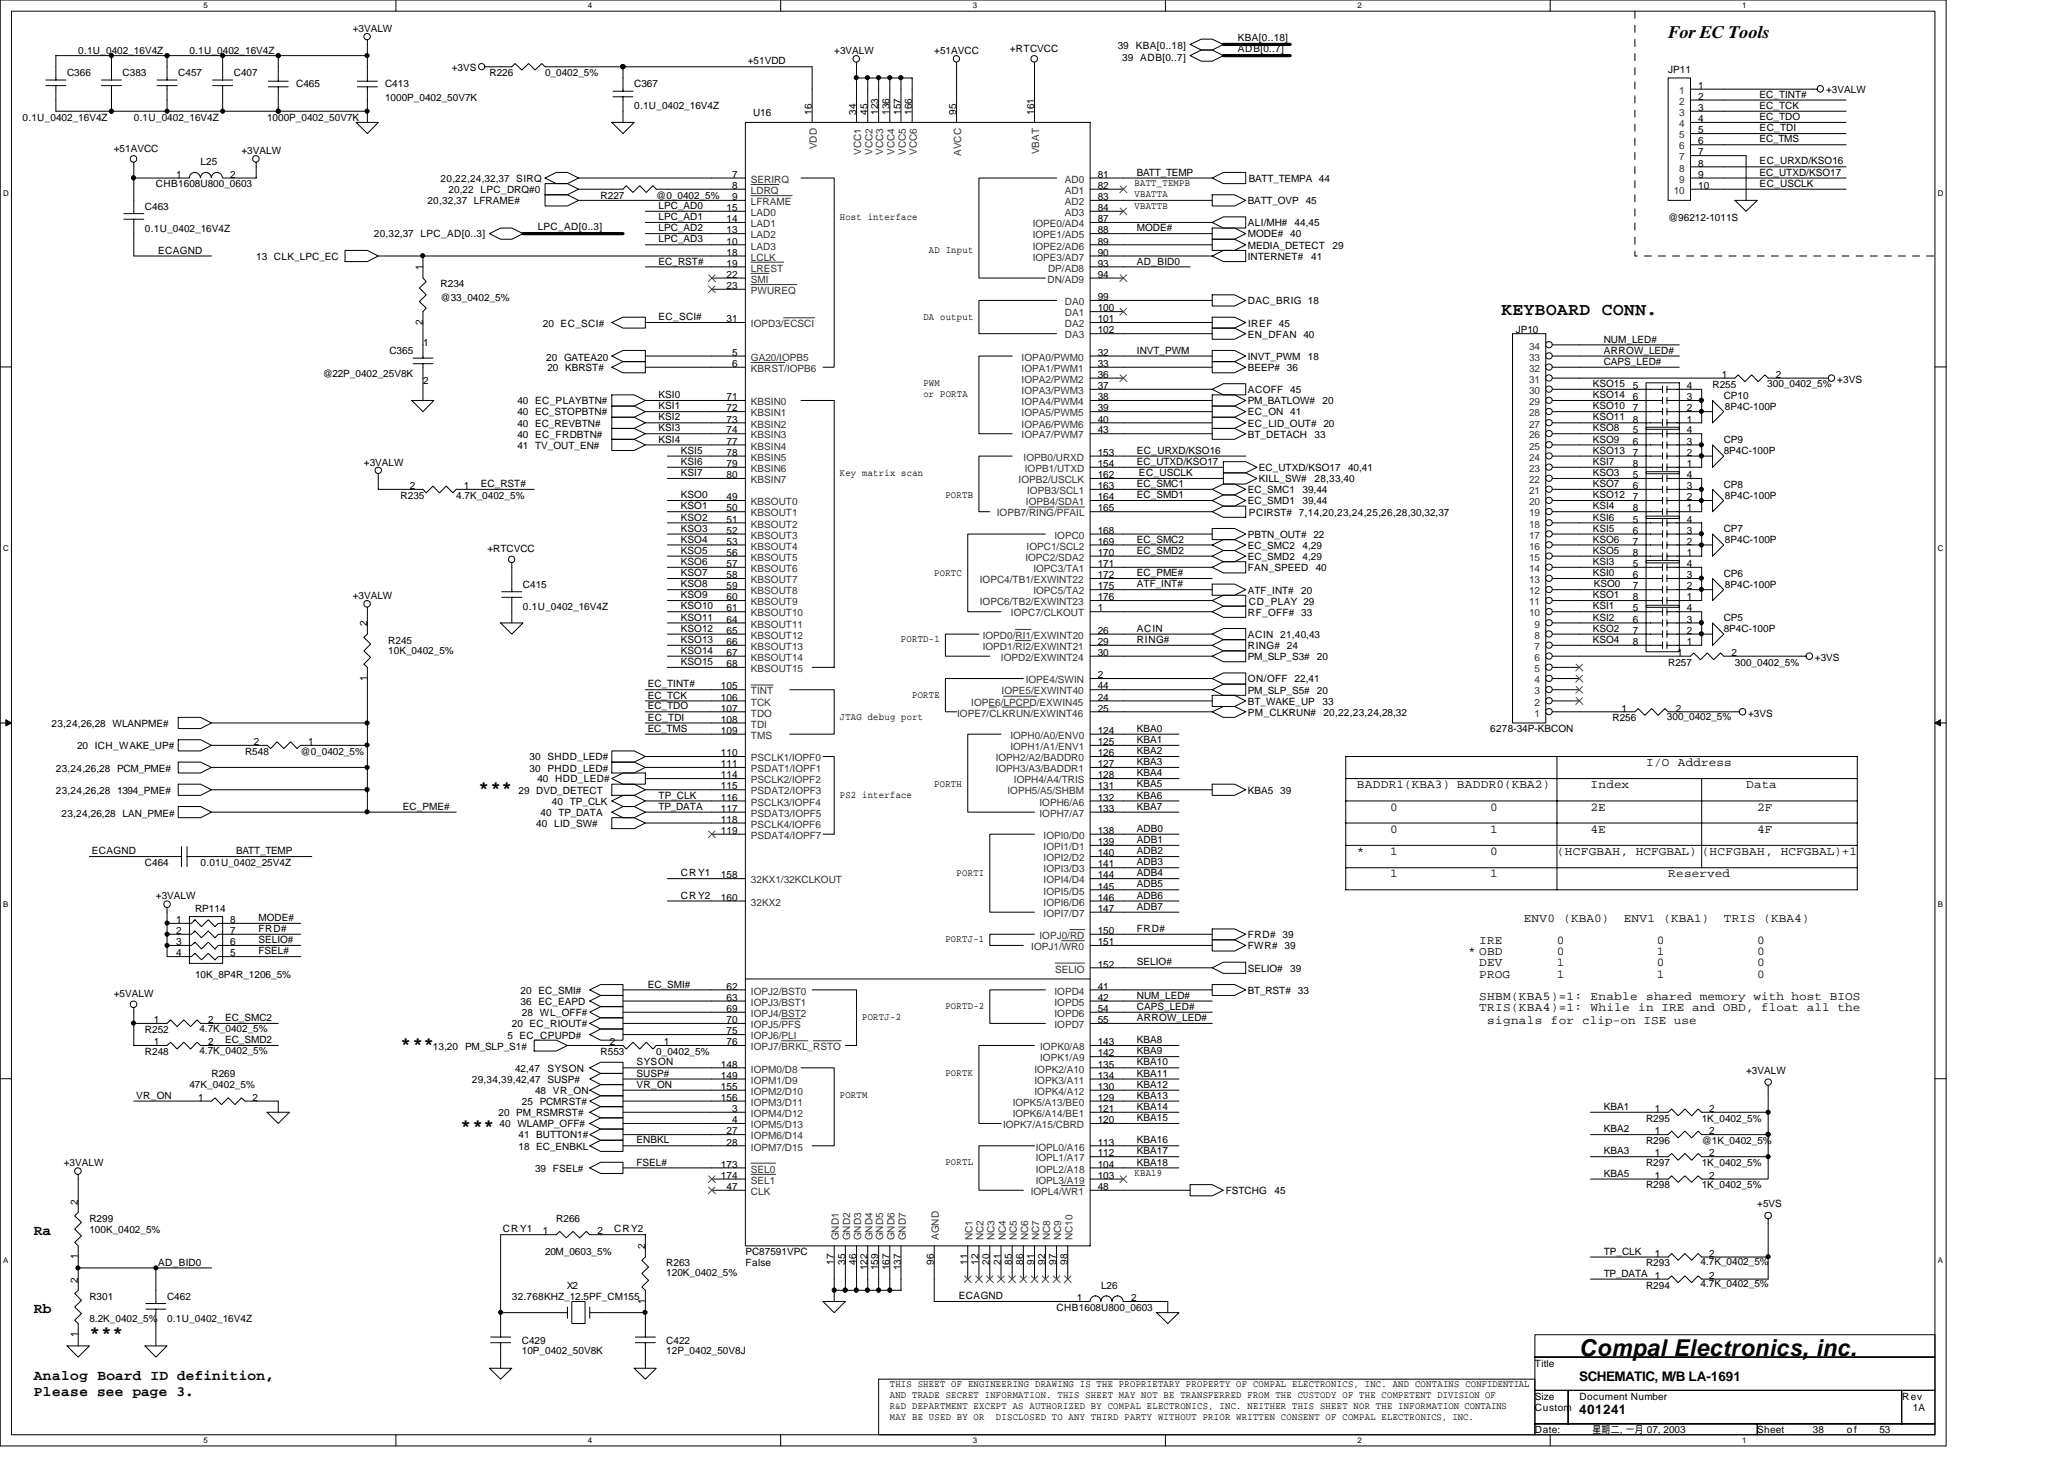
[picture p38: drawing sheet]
<svg xmlns="http://www.w3.org/2000/svg" width="297mm" height="210mm" viewBox="0 0 297 210" stroke-linecap="round" stroke-linejoin="round" font-family="sans-serif">
<defs><g id="words">
<text font-size="3.3" x="227.3" y="195.1">Compal Electronics, inc.</text>
<g font-size="2.5">
<text x="240.1" y="5.5">For EC Tools</text>
<text x="216.1" y="45.3">KEYBOARD CONN.</text>
<text x="68.9" y="114.1">***</text>
<text x="57.7" y="150.9">***</text>
<text x="66.3" y="162.7">***</text>
<text x="12.9" y="192.5">***</text>
</g>
<g font-size="2.1">
<text x="4.9" y="177.7">Ra</text>
<text x="4.9" y="188.9">Rb</text>
<text x="4.9" y="198.5">Analog Board ID definition,</text>
<text x="4.9" y="200.9">Please see page 3.</text>
</g>
<g font-size="1.9">
<text x="227.3" y="203.4">401241</text>
<text x="227.3" y="198.6">SCHEMATIC, M/B LA-1691</text>
</g>
<g font-size="1.7">
<text x="195.3" y="113.4">BADDR1(KBA3) BADDR0(KBA2)</text>
<text x="228.9" y="113.4">Index</text>
<text x="236.9" y="110.2">I/O Address</text>
<text x="251.3" y="113.4">Data</text>
<text x="200.1" y="116.6">0</text>
<text x="200.1" y="119.8">0</text>
<text x="214.5" y="119.8">1</text>
<text x="214.5" y="116.6">0</text>
<text x="228.9" y="116.6">2E</text>
<text x="228.9" y="119.8">4E</text>
<text x="252.9" y="116.6">2F</text>
<text x="252.9" y="119.8">4F</text>
<text x="195.3" y="123">*</text>
<text x="200.1" y="123">1</text>
<text x="214.5" y="123">0</text>
<text x="224.1" y="123">(HCFGBAH, HCFGBAL) (HCFGBAH, HCFGBAL)+1</text>
<text x="200.1" y="126.2">1</text>
<text x="214.5" y="126.2">1</text>
<text x="240.1" y="126.2">Reserved</text>
<text x="211.3" y="137.4">* OBD</text>
<text x="212.9" y="135.8">IRE</text>
<text x="219.3" y="132.6">ENV0 (KBA0)</text>
<text x="224.1" y="137.4">0</text>
<text x="224.1" y="135.8">0</text>
<text x="233.7" y="132.6">ENV1 (KBA1)</text>
<text x="238.5" y="135.8">0</text>
<text x="238.5" y="137.4">1</text>
<text x="248.1" y="132.6">TRIS (KBA4)</text>
<text x="252.9" y="135.8">0</text>
<text x="252.9" y="137.4">0</text>
<text x="212.9" y="140.6">PROG</text>
<text x="212.9" y="139">DEV</text>
<text x="212.9" y="143.8">SHBM(KBA5)=1: Enable shared memory with host BIOS</text>
<text x="224.1" y="140.6">1</text>
<text x="224.1" y="139">1</text>
<text x="238.5" y="139">0</text>
<text x="238.5" y="140.6">1</text>
<text x="252.9" y="139">0</text>
<text x="252.9" y="140.6">0</text>
<text x="212.9" y="145.4">TRIS(KBA4)=1: While in IRE and OBD, float all the</text>
<text x="214" y="147.3">signals for clip-on ISE use</text>
</g>
<g font-size="1.4">
<text x="50.8" y="4.6">+3VALW</text>
<text x="178.1" y="5.9">KBA[0..18]</text>
<text x="9.6" y="11">C366</text>
<text x="11.3" y="7.7">0.1U_0402_16V4Z</text>
<text x="17.6" y="11">C383</text>
<text x="25.7" y="11">C457</text>
<text x="27.3" y="7.7">0.1U_0402_16V4Z</text>
<text x="33.7" y="11">C407</text>
<text x="65" y="10.2">+3VS</text>
<text x="70.4" y="11">R226</text>
<text x="78.4" y="11">0_0402_5%</text>
<text x="107.6" y="9.3">+51VDD</text>
<text x="120.1" y="7.7">+3VALW</text>
<text x="134.4" y="7.7">+51AVCC</text>
<text x="145.3" y="7.5">+RTCVCC</text>
<text x="160.9" y="7.1">39 KBA[0..18]</text>
<text x="161.5" y="8.7">39 ADB[0..7]</text>
<text x="178.1" y="7.5">ADB[0..7]</text>
<text x="240.1" y="10.5">JP11</text>
<text x="3.3" y="17.4">0.1U_0402_16V4Z</text>
<text x="19.3" y="17.4">0.1U_0402_16V4Z</text>
<text x="38.4" y="17.4">1000P_0402_50V7K</text>
<text x="42.6" y="12.6">C465</text>
<text x="55.4" y="12.6">C413</text>
<text x="55.4" y="14.5">1000P_0402_50V7K</text>
<text x="91.3" y="12.6">C367</text>
<text x="91.3" y="15.7">0.1U_0402_16V4Z</text>
<text x="108.4" y="16.7">U16</text>
<text x="116.8" y="16.5" transform="rotate(-90 116.8 16.5)">16</text>
<text x="123.2" y="16.5" transform="rotate(-90 123.2 16.5)">34</text>
<text x="124.8" y="16.5" transform="rotate(-90 124.8 16.5)">45</text>
<text x="126.4" y="16.5" transform="rotate(-90 126.4 16.5)">123</text>
<text x="128" y="16.5" transform="rotate(-90 128 16.5)">136</text>
<text x="129.6" y="16.5" transform="rotate(-90 129.6 16.5)">157</text>
<text x="131.2" y="16.5" transform="rotate(-90 131.2 16.5)">166</text>
<text x="137.6" y="16.5" transform="rotate(-90 137.6 16.5)">95</text>
<text x="148.8" y="16.5" transform="rotate(-90 148.8 16.5)">161</text>
<text x="244.4" y="12.8">1</text>
<text x="244.4" y="14.4">2</text>
<text x="244.4" y="16">3</text>
<text x="244.4" y="17.6">4</text>
<text x="253.2" y="14.1">EC_TINT#</text>
<text x="253.2" y="15.7">EC_TCK</text>
<text x="253.2" y="17.3">EC_TDO</text>
<text x="262.8" y="13.4">+3VALW</text>
<text x="16.4" y="21.8">+51AVCC</text>
<text x="28.9" y="23.7">L25</text>
<text x="34.8" y="22.2">+3VALW</text>
<text x="244.4" y="19.2">5</text>
<text x="244.4" y="20.8">6</text>
<text x="244.4" y="22.4">7</text>
<text x="244.4" y="24">8</text>
<text x="253.2" y="23.7">EC_URXD/KSO16</text>
<text x="253.2" y="18.9">EC_TDI</text>
<text x="253.2" y="20.5">EC_TMS</text>
<text x="22.4" y="27">CHB1608U800_0603</text>
<text x="25.4" y="25.6">1</text>
<text x="33.1" y="25.6">2</text>
<text x="61.5" y="29.4">20,32,37 LFRAME#</text>
<text x="63.4" y="26.2">20,22,24,32,37 SIRQ</text>
<text x="64.6" y="27.8">20,22</text>
<text x="69.2" y="27.8">LPC_DRQ#0</text>
<text x="86.4" y="28.6">R227</text>
<text x="94.4" y="28.6">@0_0402_5%</text>
<text x="105.4" y="25.6">7</text>
<text x="105.4" y="28.8">9</text>
<text x="105.4" y="27.2">8</text>
<text x="158" y="25.6">81</text>
<text x="158" y="27.2">82</text>
<text x="158" y="28.8">83</text>
<text x="163.3" y="26.8">BATT_TEMPB</text>
<text x="163.3" y="28.4">VBATTA</text>
<text x="163.6" y="25.3">BATT_TEMP</text>
<text x="179.6" y="29.4">BATT_OVP 45</text>
<text x="179.7" y="26.2">BATT_TEMPA 44</text>
<text x="244.4" y="27.2">10</text>
<text x="244.4" y="25.6">9</text>
<text x="253.2" y="26.9">EC_USCLK</text>
<text x="253.2" y="25.3">EC_UTXD/KSO17</text>
<text x="20.9" y="30.2">C463</text>
<text x="20.9" y="33.4">0.1U_0402_16V4Z</text>
<text x="53.8" y="34.2">20,32,37 LPC_AD[0..3]</text>
<text x="77.4" y="33.1">LPC_AD[0..3]</text>
<text x="94.8" y="34.9">LPC_AD3</text>
<text x="94.8" y="31.7">LPC_AD1</text>
<text x="94.8" y="33.3">LPC_AD2</text>
<text x="94.8" y="30.1">LPC_AD0</text>
<text x="104.6" y="30.4">15</text>
<text x="104.6" y="32">14</text>
<text x="104.6" y="33.6">13</text>
<text x="104.6" y="35.2">10</text>
<text x="120.9" y="31.6">Host interface</text>
<text x="158" y="32">87</text>
<text x="158" y="33.6">88</text>
<text x="158" y="35.2">89</text>
<text x="158" y="30.4">84</text>
<text x="163.3" y="30">VBATTB</text>
<text x="163.6" y="33.3">MODE#</text>
<text x="179.6" y="32.6">ALI/MH#</text>
<text x="179.6" y="35.8">MEDIA_DETECT</text>
<text x="179.6" y="34.2">MODE# 40</text>
<text x="186.3" y="32.6">44,45</text>
<text x="191.8" y="35.8">29</text>
<text x="240.1" y="31.7">@96212-1011S</text>
<text x="22.8" y="36.5">ECAGND</text>
<text x="36.9" y="37.4">13 CLK_LPC_EC</text>
<text x="60.8" y="38.9" transform="rotate(-90 60.8 38.9)">1</text>
<text x="63.4" y="41.4">R234</text>
<text x="94.8" y="38.1">EC_RST#</text>
<text x="104.6" y="38.4">19</text>
<text x="104.6" y="40">22</text>
<text x="104.6" y="41.6">23</text>
<text x="104.6" y="36.8">18</text>
<text x="133.7" y="36.4">AD Input</text>
<text x="158" y="36.8">90</text>
<text x="158" y="38.4">93</text>
<text x="158" y="40">94</text>
<text x="163.6" y="38.1">AD_BID0</text>
<text x="179.6" y="37.4">INTERNET#</text>
<text x="188.7" y="37.4">41</text>
<text x="60.8" y="46.7" transform="rotate(-90 60.8 46.7)">2</text>
<text x="63.4" y="43.3">@33_0402_5%</text>
<text x="78.1" y="47">20 EC_SCI#</text>
<text x="94.8" y="46.1">EC_SCI#</text>
<text x="104.6" y="46.4">31</text>
<text x="132.9" y="46">DA output</text>
<text x="158" y="43.2">99</text>
<text x="158" y="44.8">100</text>
<text x="158" y="46.4">101</text>
<text x="158" y="48">102</text>
<text x="179.6" y="43.8">DAC_BRIG 18</text>
<text x="179.6" y="47">IREF 45</text>
<text x="218.1" y="47.9">JP10</text>
<text x="56" y="51">C365</text>
<text x="60.9" y="49.8">1</text>
<text x="78.6" y="51.9">20 GATEA20</text>
<text x="78.8" y="53.4">20 KBRST#</text>
<text x="105.4" y="51.2">5</text>
<text x="105.4" y="52.8">6</text>
<text x="158" y="51.2">32</text>
<text x="158" y="52.8">33</text>
<text x="163.6" y="50.9">INVT_PWM</text>
<text x="179.6" y="51.8">INVT_PWM</text>
<text x="179.6" y="53.4">BEEP# 36</text>
<text x="179.6" y="48.6">EN_DFAN 40</text>
<text x="188.2" y="51.8">18</text>
<text x="230.8" y="49.3">NUM_LED#</text>
<text x="230.8" y="52.5">CAPS_LED#</text>
<text x="230.8" y="50.9">ARROW_LED#</text>
<text x="46.4" y="54.2">@22P_0402_25V8K</text>
<text x="60.9" y="55.3">2</text>
<text x="74.5" y="58.2">40 EC_PLAYBTN#</text>
<text x="74.5" y="59.8">40 EC_STOPBTN#</text>
<text x="94.8" y="58.9">KSI1</text>
<text x="94.8" y="57.3">KSI0</text>
<text x="104.6" y="57.6">71</text>
<text x="104.6" y="59.2">72</text>
<text x="132.9" y="55.6">PWM</text>
<text x="132.9" y="57.2">or PORTA</text>
<text x="158" y="54.4">36</text>
<text x="158" y="56">37</text>
<text x="158" y="57.6">38</text>
<text x="158" y="59.2">39</text>
<text x="179.6" y="58.2">PM_BATLOW#</text>
<text x="179.6" y="59.8">EC_ON 41</text>
<text x="179.6" y="56.6">ACOFF 45</text>
<text x="190.3" y="58.2">20</text>
<text x="229.2" y="55.7">KSO15</text>
<text x="229.2" y="58.9">KSO10</text>
<text x="229.2" y="57.3">KSO14</text>
<text x="235" y="59.2">7</text>
<text x="235" y="57.6">6</text>
<text x="235" y="56">5</text>
<text x="242.8" y="59.2">2</text>
<text x="242.8" y="57.6">3</text>
<text x="242.8" y="56">4</text>
<text x="246.5" y="55.8">R255</text>
<text x="247.8" y="54.4">1</text>
<text x="248.1" y="57.4">CP10</text>
<text x="248.2" y="59">8P4C-100P</text>
<text x="254.3" y="55.6">300_0402_5%</text>
<text x="255.6" y="54.4">2</text>
<text x="264.4" y="55.1">+3VS</text>
<text x="74.5" y="61.4">40 EC_REVBTN#</text>
<text x="74.5" y="63">40 EC_FRDBTN#</text>
<text x="74.5" y="64.6">41 TV_OUT_EN#</text>
<text x="94.8" y="63.7">KSI4</text>
<text x="94.8" y="62.1">KSI3</text>
<text x="94.8" y="60.5">KSI2</text>
<text x="98" y="65.3">KSI5</text>
<text x="104.6" y="60.8">73</text>
<text x="104.6" y="62.4">74</text>
<text x="104.6" y="64">77</text>
<text x="104.6" y="65.6">78</text>
<text x="158" y="60.8">40</text>
<text x="158" y="62.4">43</text>
<text x="158" y="65.6">153</text>
<text x="163.6" y="65.3">EC_URXD/KSO16</text>
<text x="179.6" y="61.4">EC_LID_OUT# 20</text>
<text x="179.6" y="63">BT_DETACH</text>
<text x="189.2" y="63">33</text>
<text x="229.2" y="62.1">KSO8</text>
<text x="229.2" y="60.5">KSO11</text>
<text x="229.2" y="65.3">KSO13</text>
<text x="229.2" y="63.7">KSO9</text>
<text x="235" y="65.6">7</text>
<text x="235" y="64">6</text>
<text x="235" y="62.4">5</text>
<text x="235" y="60.8">8</text>
<text x="242.8" y="65.6">2</text>
<text x="242.8" y="64">3</text>
<text x="242.8" y="62.4">4</text>
<text x="242.8" y="60.8">1</text>
<text x="248.1" y="63.8">CP9</text>
<text x="248.1" y="65.4">8P4C-100P</text>
<text x="52.4" y="67">+3VALW</text>
<text x="57.7" y="71.8">R235</text>
<text x="59" y="70.4">2</text>
<text x="65.7" y="71.8">4.7K_0402_5%</text>
<text x="66.8" y="70.4">1</text>
<text x="69.2" y="70.1">EC_RST#</text>
<text x="98" y="66.9">KSI6</text>
<text x="98" y="68.5">KSI7</text>
<text x="98" y="71.7">KSO0</text>
<text x="104.6" y="67.2">79</text>
<text x="104.6" y="68.8">80</text>
<text x="104.6" y="72">49</text>
<text x="120.9" y="68.4">Key matrix scan</text>
<text x="136.1" y="71.6">PORTB</text>
<text x="158" y="68.8">162</text>
<text x="158" y="67.2">154</text>
<text x="158" y="72">164</text>
<text x="158" y="70.4">163</text>
<text x="163.6" y="66.9">EC_UTXD/KSO17</text>
<text x="163.6" y="71.7">EC_SMD1</text>
<text x="163.6" y="70.1">EC_SMC1</text>
<text x="163.9" y="68.5">EC_USCLK</text>
<text x="179.6" y="71">EC_SMC1</text>
<text x="181.2" y="67.8">EC_UTXD/KSO17</text>
<text x="181.2" y="69.4">KILL_SW#</text>
<text x="187.4" y="71">39,44</text>
<text x="189.2" y="69.4">28,33,40</text>
<text x="194" y="67.8">40,41</text>
<text x="229.2" y="70.1">KSO7</text>
<text x="229.2" y="71.7">KSO12</text>
<text x="229.2" y="66.9">KSI7</text>
<text x="229.2" y="68.5">KSO3</text>
<text x="235" y="72">7</text>
<text x="235" y="70.4">6</text>
<text x="235" y="68.8">5</text>
<text x="235" y="67.2">8</text>
<text x="242.8" y="72">2</text>
<text x="242.8" y="70.4">3</text>
<text x="242.8" y="68.8">4</text>
<text x="242.8" y="67.2">1</text>
<text x="248.1" y="70.2">CP8</text>
<text x="248.2" y="71.8">8P4C-100P</text>
<text x="98" y="76.5">KSO3</text>
<text x="98" y="74.9">KSO2</text>
<text x="98" y="73.3">KSO1</text>
<text x="104.6" y="73.6">50</text>
<text x="104.6" y="75.2">51</text>
<text x="104.6" y="76.8">52</text>
<text x="158" y="73.6">165</text>
<text x="158" y="76.8">168</text>
<text x="179.6" y="72.6">EC_SMD1</text>
<text x="179.6" y="77.4">PBTN_OUT# 22</text>
<text x="179.7" y="74.2">PCIRST# 7,14,20,23,24,25,26,28,30,32,37</text>
<text x="187.4" y="72.6">39,44</text>
<text x="229.2" y="76.5">KSI5</text>
<text x="229.2" y="73.3">KSI4</text>
<text x="229.2" y="74.9">KSI6</text>
<text x="235" y="73.6">8</text>
<text x="235" y="76.8">6</text>
<text x="235" y="75.2">5</text>
<text x="242.8" y="73.6">1</text>
<text x="242.8" y="76.8">3</text>
<text x="242.8" y="75.2">4</text>
<text x="248.1" y="76.6">CP7</text>
<text x="70.1" y="79.5">+RTCVCC</text>
<text x="98" y="79.7">KSO5</text>
<text x="98" y="78.1">KSO4</text>
<text x="98" y="82.9">KSO7</text>
<text x="98" y="81.3">KSO6</text>
<text x="104.6" y="78.4">53</text>
<text x="104.6" y="80">56</text>
<text x="104.6" y="81.6">57</text>
<text x="104.6" y="83.2">58</text>
<text x="134.4" y="82.8">PORTC</text>
<text x="158" y="78.4">169</text>
<text x="158" y="81.6">171</text>
<text x="158" y="80">170</text>
<text x="158" y="83.2">172</text>
<text x="163.6" y="82.9">EC_PME#</text>
<text x="163.6" y="79.7">EC_SMD2</text>
<text x="163.6" y="78.1">EC_SMC2</text>
<text x="179.6" y="80.6">EC_SMD2</text>
<text x="179.6" y="79">EC_SMC2</text>
<text x="179.6" y="82.2">FAN_SPEED</text>
<text x="187.4" y="80.6">4,29</text>
<text x="187.4" y="79">4,29</text>
<text x="189.4" y="82.2">40</text>
<text x="229.2" y="82.9">KSI0</text>
<text x="229.2" y="79.7">KSO5</text>
<text x="229.2" y="81.3">KSI3</text>
<text x="229.2" y="78.1">KSO6</text>
<text x="235" y="80">8</text>
<text x="235" y="78.4">7</text>
<text x="235" y="83.2">6</text>
<text x="235" y="81.6">5</text>
<text x="242.8" y="80">1</text>
<text x="242.8" y="78.4">2</text>
<text x="242.8" y="83.2">3</text>
<text x="242.8" y="81.6">4</text>
<text x="248.1" y="83">CP6</text>
<text x="248.2" y="78.2">8P4C-100P</text>
<text x="50.8" y="86.2">+3VALW</text>
<text x="75.3" y="84.6">C415</text>
<text x="75.3" y="87.8">0.1U_0402_16V4Z</text>
<text x="98" y="84.5">KSO8</text>
<text x="98" y="89.3">KSO11</text>
<text x="98" y="87.7">KSO10</text>
<text x="98" y="86.1">KSO9</text>
<text x="104.6" y="84.8">59</text>
<text x="104.6" y="86.4">60</text>
<text x="104.6" y="88">61</text>
<text x="104.6" y="89.6">64</text>
<text x="158" y="88">1</text>
<text x="158" y="84.8">175</text>
<text x="158" y="86.4">176</text>
<text x="163.6" y="84.5">ATF_INT#</text>
<text x="179.6" y="85.4">ATF_INT#</text>
<text x="179.6" y="88.6">RF_OFF# 33</text>
<text x="179.7" y="87">CD_PLAY 29</text>
<text x="187.3" y="85.4">20</text>
<text x="229.2" y="87.7">KSI1</text>
<text x="229.2" y="86.1">KSO1</text>
<text x="229.2" y="89.3">KSI2</text>
<text x="229.4" y="84.5">KSO0</text>
<text x="235" y="86.4">8</text>
<text x="235" y="84.8">7</text>
<text x="235" y="89.6">6</text>
<text x="235" y="88">5</text>
<text x="242.8" y="86.4">1</text>
<text x="242.8" y="84.8">2</text>
<text x="242.8" y="89.6">3</text>
<text x="242.8" y="88">4</text>
<text x="248.1" y="89.4">CP5</text>
<text x="248.2" y="84.6">8P4C-100P</text>
<text x="52.8" y="90.1" transform="rotate(-90 52.8 90.1)">2</text>
<text x="55.9" y="92.6">R245</text>
<text x="55.9" y="94">10K_0402_5%</text>
<text x="98" y="94.1">KSO14</text>
<text x="98" y="90.9">KSO12</text>
<text x="98" y="92.5">KSO13</text>
<text x="98" y="95.7">KSO15</text>
<text x="104.6" y="91.2">65</text>
<text x="104.6" y="92.8">66</text>
<text x="104.6" y="94.4">67</text>
<text x="104.6" y="96">68</text>
<text x="129.7" y="92.4">PORTD-1</text>
<text x="158" y="91.2">26</text>
<text x="158" y="92.8">29</text>
<text x="158" y="94.4">30</text>
<text x="163.6" y="90.9">ACIN</text>
<text x="163.6" y="92.5">RING#</text>
<text x="179.6" y="91.8">ACIN 21,40,43</text>
<text x="179.6" y="93.4">RING# 24</text>
<text x="179.6" y="95">PM_SLP_S3#</text>
<text x="189.5" y="95">20</text>
<text x="229.2" y="90.9">KSO2</text>
<text x="229.2" y="92.5">KSO4</text>
<text x="235" y="92.8">8</text>
<text x="235" y="91.2">7</text>
<text x="240.1" y="95.8">R257</text>
<text x="241.4" y="94.4">1</text>
<text x="242.8" y="92.8">1</text>
<text x="242.8" y="91.2">2</text>
<text x="248.1" y="91">8P4C-100P</text>
<text x="249.2" y="94.4">2</text>
<text x="249.7" y="95.8">300_0402_5%</text>
<text x="261.2" y="95.1">+3VS</text>
<text x="52.8" y="97.9" transform="rotate(-90 52.8 97.9)">1</text>
<text x="93.2" y="98.9">EC_TINT#</text>
<text x="93.2" y="100.5">EC_TCK</text>
<text x="103.8" y="100.8">106</text>
<text x="103.8" y="99.2">105</text>
<text x="131.3" y="100.4">PORTE</text>
<text x="158" y="97.6">2</text>
<text x="158" y="99.2">44</text>
<text x="158" y="100.8">24</text>
<text x="179.6" y="98.2">ON/OFF 22,41</text>
<text x="179.6" y="99.8">PM_SLP_S5#</text>
<text x="179.6" y="101.4">BT_WAKE_UP</text>
<text x="189.5" y="99.8">20</text>
<text x="190.3" y="101.4">33</text>
<text x="7.4" y="104.6">23,24,26,28 WLANPME#</text>
<text x="11.1" y="107.8">20 ICH_WAKE_UP#</text>
<text x="36.5" y="107.2">2</text>
<text x="44.4" y="107.2">1</text>
<text x="93.2" y="102.1">EC_TDO</text>
<text x="93.2" y="103.7">EC_TDI</text>
<text x="93.2" y="105.3">EC_TMS</text>
<text x="103.8" y="104">108</text>
<text x="103.8" y="102.4">107</text>
<text x="103.8" y="105.6">109</text>
<text x="120.9" y="103.6">JTAG debug port</text>
<text x="158" y="105.6">124</text>
<text x="158" y="107.2">125</text>
<text x="158" y="102.4">25</text>
<text x="163.6" y="105.3">KBA0</text>
<text x="163.6" y="106.9">KBA1</text>
<text x="179.6" y="103">PM_CLKRUN#</text>
<text x="190.5" y="103">20,22,23,24,28,32</text>
<text x="214.5" y="105.4">6278-34P-KBCON</text>
<text x="232.1" y="103.8">R256</text>
<text x="233.4" y="102.4">1</text>
<text x="239.9" y="103.6">300_0402_5%</text>
<text x="241.2" y="102.4">2</text>
<text x="251.6" y="103.1">+3VS</text>
<text x="8" y="111">23,24,26,28 PCM_PME#</text>
<text x="35.3" y="108.6">R548</text>
<text x="43.3" y="108.6">@0_0402_5%</text>
<text x="76.2" y="111">30 PHDD_LED#</text>
<text x="76.2" y="109.4">30 SHDD_LED#</text>
<text x="77.3" y="112.6">40 HDD_LED#</text>
<text x="103.8" y="108.8">110</text>
<text x="103.8" y="110.4">111</text>
<text x="103.8" y="112">114</text>
<text x="103.8" y="113.6">115</text>
<text x="134.4" y="113.2">PORTH</text>
<text x="158" y="113.6">131</text>
<text x="158" y="108.8">126</text>
<text x="158" y="110.4">127</text>
<text x="158" y="112">128</text>
<text x="163.6" y="111.7">KBA4</text>
<text x="163.6" y="108.5">KBA2</text>
<text x="163.6" y="113.3">KBA5</text>
<text x="163.6" y="110.1">KBA3</text>
<text x="8" y="114.2">23,24,26,28</text>
<text x="8.8" y="117.5">23,24,26,28 LAN_PME#</text>
<text x="16.8" y="114.2">1394_PME#</text>
<text x="58" y="116.5">EC_PME#</text>
<text x="74.6" y="114.2">29 DVD_DETECT</text>
<text x="77.2" y="119">40 LID_SW#</text>
<text x="77.8" y="117.4">40 TP_DATA</text>
<text x="79.4" y="115.8">40 TP_CLK</text>
<text x="94.8" y="116.5">TP_DATA</text>
<text x="94.8" y="114.9">TP_CLK</text>
<text x="103.8" y="115.2">116</text>
<text x="103.8" y="116.8">117</text>
<text x="103.8" y="118.4">118</text>
<text x="103.8" y="120">119</text>
<text x="120.9" y="114.8">PS2 interface</text>
<text x="158" y="115.2">132</text>
<text x="158" y="116.8">133</text>
<text x="158" y="120">138</text>
<text x="163.6" y="116.5">KBA7</text>
<text x="163.6" y="114.9">KBA6</text>
<text x="163.6" y="119.7">ADB0</text>
<text x="179.6" y="114.2">KBA5 39</text>
<text x="13.2" y="122.9">ECAGND</text>
<text x="20.9" y="124.6">C464</text>
<text x="28.9" y="124.6">0.01U_0402_25V4Z</text>
<text x="34" y="122.9">BATT_TEMP</text>
<text x="158" y="121.6">139</text>
<text x="158" y="123.2">140</text>
<text x="158" y="124.8">141</text>
<text x="163.6" y="122.9">ADB2</text>
<text x="163.6" y="121.3">ADB1</text>
<text x="163.6" y="124.5">ADB3</text>
<text x="22.4" y="129.4">+3VALW</text>
<text x="28.1" y="131.1">RP114</text>
<text x="98" y="126.1">CRY1</text>
<text x="98" y="129.3">CRY2</text>
<text x="103.8" y="126.4">158</text>
<text x="103.8" y="129.6">160</text>
<text x="137.7" y="126">PORTI</text>
<text x="158" y="126.4">144</text>
<text x="158" y="128">145</text>
<text x="158" y="129.6">146</text>
<text x="158" y="131.2">147</text>
<text x="163.6" y="129.3">ADB6</text>
<text x="163.6" y="127.7">ADB5</text>
<text x="163.6" y="126.1">ADB4</text>
<text x="163.6" y="130.9">ADB7</text>
<text x="25.4" y="132.8">1</text>
<text x="25.4" y="134.4">2</text>
<text x="25.4" y="136">3</text>
<text x="25.4" y="137.6">4</text>
<text x="33.1" y="132.8">8</text>
<text x="33.1" y="134.4">7</text>
<text x="33.1" y="136">6</text>
<text x="33.1" y="137.6">5</text>
<text x="37.2" y="134.1">FRD#</text>
<text x="37.2" y="135.7">SELIO#</text>
<text x="37.2" y="137.3">FSEL#</text>
<text x="37.2" y="132.5">MODE#</text>
<text x="136.1" y="135.6">PORTJ-1</text>
<text x="158" y="134.4">150</text>
<text x="158" y="136">151</text>
<text x="163.6" y="134.1">FRD#</text>
<text x="179.6" y="135">FRD# 39</text>
<text x="179.6" y="136.6">FWR# 39</text>
<text x="16.4" y="143.5">+5VALW</text>
<text x="28.1" y="140.8">10K_8P4R_1206_5%</text>
<text x="74.9" y="143">20 EC_SMI#</text>
<text x="93.2" y="142.1">EC_SMI#</text>
<text x="104.6" y="142.4">62</text>
<text x="104.6" y="144">63</text>
<text x="158" y="139.2">152</text>
<text x="158" y="142.4">41</text>
<text x="158" y="144">42</text>
<text x="163.6" y="138.9">SELIO#</text>
<text x="163.6" y="143.7">NUM_LED#</text>
<text x="179.6" y="139.8">SELIO#</text>
<text x="179.6" y="143">BT_RST# 33</text>
<text x="185.7" y="139.8">39</text>
<text x="20.9" y="148.6">R252</text>
<text x="22.1" y="147.2">1</text>
<text x="28.7" y="148.4">4.7K_0402_5%</text>
<text x="30" y="147.2">2</text>
<text x="32.4" y="146.9">EC_SMC2</text>
<text x="73" y="149.5">5 EC_CPUPD#</text>
<text x="73.7" y="147.8">20 EC_RIOUT#</text>
<text x="74.9" y="144.6">36 EC_EAPD</text>
<text x="75.1" y="146.2">28 WL_OFF#</text>
<text x="104.6" y="147.2">70</text>
<text x="104.6" y="145.6">69</text>
<text x="104.6" y="148.8">75</text>
<text x="124.1" y="146.8">PORTJ-2</text>
<text x="136.1" y="145.2">PORTD-2</text>
<text x="158" y="145.6">54</text>
<text x="158" y="147.2">55</text>
<text x="163.6" y="145.3">CAPS_LED#</text>
<text x="163.6" y="146.9">ARROW_LED#</text>
<text x="20.9" y="151.8">R248</text>
<text x="22.1" y="150.4">1</text>
<text x="28.7" y="151.6">4.7K_0402_5%</text>
<text x="30" y="150.4">2</text>
<text x="30.4" y="155">R269</text>
<text x="32.4" y="150.1">EC_SMD2</text>
<text x="62.3" y="151">13,20</text>
<text x="66.9" y="151">PM_SLP_S1#</text>
<text x="67.9" y="155.8">29,34,39,42,47 SUSP#</text>
<text x="74.1" y="154.2">42,47</text>
<text x="78.8" y="154.2">SYSON</text>
<text x="86.4" y="151.8">R553</text>
<text x="87.8" y="150.4">2</text>
<text x="91.6" y="154.9">SUSP#</text>
<text x="91.6" y="153.3">SYSON</text>
<text x="94.4" y="151.8">0_0402_5%</text>
<text x="95.5" y="150.4">1</text>
<text x="103.8" y="153.6">148</text>
<text x="103.8" y="155.2">149</text>
<text x="104.6" y="150.4">76</text>
<text x="136.1" y="154.8">PORTK</text>
<text x="158" y="150.4">143</text>
<text x="158" y="152">142</text>
<text x="158" y="153.6">135</text>
<text x="158" y="155.2">134</text>
<text x="163.6" y="150.1">KBA8</text>
<text x="163.6" y="153.3">KBA10</text>
<text x="163.6" y="154.9">KBA11</text>
<text x="163.6" y="151.7">KBA9</text>
<text x="251.3" y="154.5">+3VALW</text>
<text x="19.6" y="158.1">VR_ON</text>
<text x="27.3" y="156.6">47K_0402_5%</text>
<text x="28.5" y="158.4">1</text>
<text x="36.4" y="158.4">2</text>
<text x="71.8" y="160.6">20 PM_RSMRST#</text>
<text x="75.1" y="159">25 PCMRST#</text>
<text x="77" y="157.4">48 VR_ON</text>
<text x="91.6" y="156.5">VR_ON</text>
<text x="103.8" y="156.8">155</text>
<text x="103.8" y="158.4">156</text>
<text x="105.4" y="160">3</text>
<text x="105.4" y="161.6">4</text>
<text x="120.9" y="158">PORTM</text>
<text x="158" y="158.4">129</text>
<text x="158" y="160">121</text>
<text x="158" y="161.6">120</text>
<text x="158" y="156.8">130</text>
<text x="163.6" y="158.1">KBA13</text>
<text x="163.6" y="156.5">KBA12</text>
<text x="163.6" y="161.3">KBA15</text>
<text x="163.6" y="159.7">KBA14</text>
<text x="230.8" y="159.7">KBA1</text>
<text x="236.9" y="161.4">R295</text>
<text x="238.2" y="160">1</text>
<text x="244.9" y="161.4">1K_0402_5%</text>
<text x="246" y="160">2</text>
<text x="9.2" y="167.8">+3VALW</text>
<text x="71.9" y="162.2">40 WLAMP_OFF#</text>
<text x="74.6" y="165.4">18 EC_ENBKL</text>
<text x="74.6" y="163.8">41 BUTTON1#</text>
<text x="91.6" y="167.7">FSEL#</text>
<text x="91.6" y="164.5">ENBKL</text>
<text x="103.8" y="168">173</text>
<text x="104.6" y="163.2">27</text>
<text x="104.6" y="164.8">28</text>
<text x="136.1" y="167.6">PORTL</text>
<text x="158" y="164.8">113</text>
<text x="158" y="166.4">112</text>
<text x="158" y="168">104</text>
<text x="163.6" y="166.1">KBA17</text>
<text x="163.6" y="164.5">KBA16</text>
<text x="163.6" y="167.7">KBA18</text>
<text x="230.8" y="162.9">KBA2</text>
<text x="230.8" y="166.1">KBA3</text>
<text x="236.9" y="167.8">R297</text>
<text x="236.9" y="164.6">R296</text>
<text x="238.2" y="166.4">1</text>
<text x="238.2" y="163.2">1</text>
<text x="244.9" y="167.8">1K_0402_5%</text>
<text x="244.9" y="164.6">@1K_0402_5%</text>
<text x="246" y="166.4">2</text>
<text x="246" y="163.2">2</text>
<text x="11.2" y="173.3" transform="rotate(-90 11.2 173.3)">2</text>
<text x="77" y="168.6">39 FSEL#</text>
<text x="103.8" y="169.6">174</text>
<text x="104.6" y="171.2">47</text>
<text x="158" y="169.6">103</text>
<text x="158" y="171.2">48</text>
<text x="163.3" y="169.2">KBA19</text>
<text x="176.4" y="171.8">FSTCHG</text>
<text x="183.4" y="171.8">45</text>
<text x="230.8" y="169.3">KBA5</text>
<text x="236.9" y="171">R298</text>
<text x="238.2" y="169.6">1</text>
<text x="244.9" y="171">1K_0402_5%</text>
<text x="246" y="169.6">2</text>
<text x="252.9" y="173.7">+5VS</text>
<text x="12.9" y="175.8">R299</text>
<text x="12.9" y="177.4">100K_0402_5%</text>
<text x="72.4" y="177.3">CRY1</text>
<text x="78.1" y="177.6">1</text>
<text x="80" y="175.8">R266</text>
<text x="86" y="177.6">2</text>
<text x="88.4" y="177.3">CRY2</text>
<text x="92.8" y="179.7" transform="rotate(-90 92.8 179.7)">2</text>
<text x="11.2" y="184.5" transform="rotate(-90 11.2 184.5)">2</text>
<text x="11.2" y="181.1" transform="rotate(-90 11.2 181.1)">1</text>
<text x="22.8" y="182.1">AD_BID0</text>
<text x="78.4" y="180.6">20M_0603_5%</text>
<text x="81.6" y="185.4">X2</text>
<text x="95.9" y="182.2">R263</text>
<text x="95.9" y="183.6">120K_0402_5%</text>
<text x="107.3" y="180.6">PC87591VPC</text>
<text x="107.3" y="182.2">False</text>
<text x="120" y="181.9" transform="rotate(-90 120 181.9)">17</text>
<text x="121.6" y="181.9" transform="rotate(-90 121.6 181.9)">35</text>
<text x="123.2" y="181.9" transform="rotate(-90 123.2 181.9)">46</text>
<text x="124.8" y="182.8" transform="rotate(-90 124.8 182.8)">122</text>
<text x="126.4" y="182.8" transform="rotate(-90 126.4 182.8)">159</text>
<text x="128" y="182.8" transform="rotate(-90 128 182.8)">167</text>
<text x="129.6" y="182.8" transform="rotate(-90 129.6 182.8)">137</text>
<text x="134.4" y="181.9" transform="rotate(-90 134.4 181.9)">96</text>
<text x="139.2" y="181.9" transform="rotate(-90 139.2 181.9)">11</text>
<text x="140.8" y="181.9" transform="rotate(-90 140.8 181.9)">12</text>
<text x="142.4" y="181.9" transform="rotate(-90 142.4 181.9)">20</text>
<text x="144" y="181.9" transform="rotate(-90 144 181.9)">21</text>
<text x="145.6" y="181.9" transform="rotate(-90 145.6 181.9)">85</text>
<text x="147.2" y="181.9" transform="rotate(-90 147.2 181.9)">86</text>
<text x="148.8" y="181.9" transform="rotate(-90 148.8 181.9)">91</text>
<text x="150.4" y="181.9" transform="rotate(-90 150.4 181.9)">92</text>
<text x="152" y="181.9" transform="rotate(-90 152 181.9)">97</text>
<text x="153.6" y="181.9" transform="rotate(-90 153.6 181.9)">98</text>
<text x="158.5" y="185.4">L26</text>
<text x="230.8" y="180.5">TP_CLK</text>
<text x="230.8" y="183.7">TP_DATA</text>
<text x="236.9" y="185.4">R294</text>
<text x="236.9" y="182.2">R293</text>
<text x="238.2" y="184">1</text>
<text x="238.2" y="180.8">1</text>
<text x="244.7" y="185.2">4.7K_0402_5%</text>
<text x="244.7" y="182">4.7K_0402_5%</text>
<text x="246" y="184">2</text>
<text x="246" y="180.8">2</text>
<text x="12.9" y="187">R301</text>
<text x="12.9" y="190.2">8.2K_0402_5%</text>
<text x="24" y="187">C462</text>
<text x="24" y="190.2">0.1U_0402_16V4Z</text>
<text x="73.7" y="187">32.768KHZ_12.5PF_CM155</text>
<text x="92.8" y="187.5" transform="rotate(-90 92.8 187.5)">1</text>
<text x="138" y="186.9">ECAGND</text>
<text x="152.1" y="188.6">CHB1608U800_0603</text>
<text x="155" y="187.2">1</text>
<text x="162.8" y="187.2">2</text>
<text x="11.2" y="192.3" transform="rotate(-90 11.2 192.3)">1</text>
<text x="75.1" y="193.4">C429</text>
<text x="75.1" y="194.8">10P_0402_50V8K</text>
<text x="95.9" y="193.4">C422</text>
<text x="95.9" y="194.8">12P_0402_50V8J</text>
<text x="220.9" y="196.6">Title</text>
<text x="128.1" y="199.6">THIS SHEET OF ENGINEERING DRAWING IS THE PROPRIETARY PROPERTY OF COMPAL ELECTRONICS, INC. AND CONTAINS CONFIDENTIAL</text>
<text x="128.1" y="201.2">AND TRADE SECRET INFORMATION. THIS SHEET MAY NOT BE TRANSFERRED FROM THE CUSTODY OF THE COMPETENT DIVISION OF</text>
<text x="128.1" y="202.7">R&amp;D DEPARTMENT EXCEPT AS AUTHORIZED BY COMPAL ELECTRONICS, INC. NEITHER THIS SHEET NOR THE INFORMATION CONTAINS</text>
<text x="220.9" y="201.4">Size</text>
<text x="220.9" y="203">Custom</text>
<text x="227.3" y="201.4">Document Number</text>
<text x="273.8" y="201.4">Rev</text>
<text x="275.3" y="203">1A</text>
<text x="128.1" y="204.3">MAY BE USED BY OR</text>
<text x="143.3" y="204.3">DISCLOSED TO ANY THIRD PARTY WITHOUT PRIOR WRITTEN CONSENT OF COMPAL ELECTRONICS, INC.</text>
<text x="220.9" y="206.2">Date:</text>
<text x="229.2" y="206.2">星期二 一月 07, 2003</text>
<text x="233.1" y="206.2">,</text>
<text x="252.9" y="206.2">Sheet</text>
<text x="260.9" y="206.2">38</text>
<text x="265.8" y="206.2">of</text>
<text x="270.5" y="206.2">53</text>
</g>
<g font-size="1.4" fill="#333">
<text x="241.7" y="13.5">1</text>
<text x="241.7" y="15.1">2</text>
<text x="241.7" y="16.7">3</text>
<text x="117.6" y="21.5" transform="rotate(-90 117.6 21.5)">VDD</text>
<text x="123.9" y="22.3" transform="rotate(-90 123.9 22.3)">VCC1</text>
<text x="125.6" y="22.3" transform="rotate(-90 125.6 22.3)">VCC2</text>
<text x="127.1" y="22.3" transform="rotate(-90 127.1 22.3)">VCC3</text>
<text x="128.7" y="22.3" transform="rotate(-90 128.7 22.3)">VCC4</text>
<text x="130.3" y="22.3" transform="rotate(-90 130.3 22.3)">VCC5</text>
<text x="131.9" y="22.3" transform="rotate(-90 131.9 22.3)">VCC6</text>
<text x="138.3" y="22.5" transform="rotate(-90 138.3 22.5)">AVCC</text>
<text x="149.6" y="22.2" transform="rotate(-90 149.6 22.2)">VBAT</text>
<text x="241.7" y="18.3">4</text>
<text x="241.7" y="19.9">5</text>
<text x="241.7" y="21.5">6</text>
<text x="241.7" y="23.1">7</text>
<text x="108.1" y="29.5">LFRAME</text>
<text x="108.1" y="26.3">SERIRQ</text>
<text x="108.1" y="27.9">LDRQ</text>
<text x="153.2" y="26.3">AD0</text>
<text x="153.2" y="27.9">AD1</text>
<text x="153.2" y="29.5">AD2</text>
<text x="240.9" y="27.9">10</text>
<text x="241.7" y="24.7">8</text>
<text x="241.7" y="26.3">9</text>
<text x="108.1" y="31.1">LAD0</text>
<text x="108.1" y="32.7">LAD1</text>
<text x="108.1" y="34.3">LAD2</text>
<text x="108.1" y="35.9">LAD3</text>
<text x="148.6" y="32.7">IOPE0/AD4</text>
<text x="148.6" y="34.3">IOPE1/AD5</text>
<text x="148.6" y="35.9">IOPE2/AD6</text>
<text x="153.2" y="31.1">AD3</text>
<text x="108.1" y="39.1">LREST</text>
<text x="108.1" y="37.5">LCLK</text>
<text x="108.1" y="40.7">SMI</text>
<text x="148.6" y="37.5">IOPE3/AD7</text>
<text x="150.7" y="40.7">DN/AD9</text>
<text x="150.8" y="39.1">DP/AD8</text>
<text x="108.1" y="47.1">IOPD3/ECSCI</text>
<text x="108.1" y="42.3">PWUREQ</text>
<text x="153.2" y="43.9">DA0</text>
<text x="153.2" y="45.5">DA1</text>
<text x="153.2" y="47.1">DA2</text>
<text x="108.1" y="51.9">GA20/IOPB5</text>
<text x="108.1" y="53.5">KBRST/IOPB6</text>
<text x="147" y="51.9">IOPA0/PWM0</text>
<text x="147" y="53.5">IOPA1/PWM1</text>
<text x="153.2" y="48.7">DA3</text>
<text x="220" y="53.5">32</text>
<text x="220" y="51.9">33</text>
<text x="220" y="50.3">34</text>
<text x="108.1" y="58.3">KBSIN0</text>
<text x="108.1" y="59.9">KBSIN1</text>
<text x="147" y="55.1">IOPA2/PWM2</text>
<text x="147" y="56.7">IOPA3/PWM3</text>
<text x="147" y="58.3">IOPA4/PWM4</text>
<text x="147" y="59.9">IOPA5/PWM5</text>
<text x="220" y="59.9">28</text>
<text x="220" y="58.3">29</text>
<text x="220" y="56.7">30</text>
<text x="220" y="55.1">31</text>
<text x="108.1" y="61.5">KBSIN2</text>
<text x="108.1" y="63.1">KBSIN3</text>
<text x="108.1" y="64.7">KBSIN4</text>
<text x="147" y="61.5">IOPA6/PWM6</text>
<text x="147" y="63.1">IOPA7/PWM7</text>
<text x="220" y="64.7">25</text>
<text x="220" y="63.1">26</text>
<text x="220" y="61.5">27</text>
<text x="108.1" y="66.3">KBSIN5</text>
<text x="108.1" y="67.9">KBSIN6</text>
<text x="108.1" y="69.5">KBSIN7</text>
<text x="146.6" y="69.5">IOPB2/USCLK</text>
<text x="147.3" y="66.3">IOPB0/URXD</text>
<text x="147.5" y="67.9">IOPB1/UTXD</text>
<text x="147.8" y="71.1">IOPB3/SCL1</text>
<text x="220" y="71.1">21</text>
<text x="220" y="69.5">22</text>
<text x="220" y="67.9">23</text>
<text x="220" y="66.3">24</text>
<text x="108.1" y="72.7">KBSOUT0</text>
<text x="108.1" y="74.3">KBSOUT1</text>
<text x="108.1" y="75.9">KBSOUT2</text>
<text x="108.1" y="77.5">KBSOUT3</text>
<text x="143.5" y="74.3">IOPB7/RING/PFAIL</text>
<text x="147.7" y="72.7">IOPB4/SDA1</text>
<text x="151.8" y="77.5">IOPC0</text>
<text x="220" y="77.5">17</text>
<text x="220" y="75.9">18</text>
<text x="220" y="74.3">19</text>
<text x="220" y="72.7">20</text>
<text x="108.1" y="79.1">KBSOUT4</text>
<text x="108.1" y="80.7">KBSOUT5</text>
<text x="108.1" y="82.3">KBSOUT6</text>
<text x="108.1" y="83.9">KBSOUT7</text>
<text x="141" y="83.9">IOPC4/TB1/EXWINT22</text>
<text x="147.6" y="80.7">IOPC2/SDA2</text>
<text x="147.7" y="79.1">IOPC1/SCL2</text>
<text x="148.7" y="82.3">IOPC3/TA1</text>
<text x="220" y="83.9">13</text>
<text x="220" y="82.3">14</text>
<text x="220" y="80.7">15</text>
<text x="220" y="79.1">16</text>
<text x="108.1" y="85.5">KBSOUT8</text>
<text x="108.1" y="87.1">KBSOUT9</text>
<text x="108.1" y="88.7">KBSOUT10</text>
<text x="141" y="87.1">IOPC6/TB2/EXWINT23</text>
<text x="145.5" y="88.7">IOPC7/CLKOUT</text>
<text x="148.7" y="85.5">IOPC5/TA2</text>
<text x="220" y="88.7">10</text>
<text x="220" y="87.1">11</text>
<text x="220" y="85.5">12</text>
<text x="108.1" y="90.3">KBSOUT11</text>
<text x="108.1" y="91.9">KBSOUT12</text>
<text x="108.1" y="93.5">KBSOUT13</text>
<text x="108.1" y="95.1">KBSOUT14</text>
<text x="141.4" y="91.9">IOPD0/RI1/EXWINT20</text>
<text x="141.4" y="93.5">IOPD1/RI2/EXWINT21</text>
<text x="144.1" y="95.1">IOPD2/EXWINT24</text>
<text x="220.8" y="95.1">6</text>
<text x="220.8" y="93.5">7</text>
<text x="220.8" y="91.9">8</text>
<text x="220.8" y="90.3">9</text>
<text x="108.1" y="96.7">KBSOUT15</text>
<text x="108.1" y="101.5">TCK</text>
<text x="108.1" y="99.9">TINT</text>
<text x="139.8" y="101.5">IOPE6/LPCPD/EXWIN45</text>
<text x="144.1" y="99.9">IOPE5/EXWINT40</text>
<text x="147.6" y="98.3">IOPE4/SWIN</text>
<text x="220.8" y="101.5">2</text>
<text x="220.8" y="99.9">3</text>
<text x="220.8" y="98.3">4</text>
<text x="220.8" y="96.7">5</text>
<text x="108.1" y="104.7">TDI</text>
<text x="108.1" y="103.1">TDO</text>
<text x="108.1" y="106.3">TMS</text>
<text x="137.7" y="103.1">IOPE7/CLKRUN/EXWINT46</text>
<text x="145.4" y="106.3">IOPH0/A0/ENV0</text>
<text x="145.4" y="107.9">IOPH1/A1/ENV1</text>
<text x="220.8" y="103.1">1</text>
<text x="108.1" y="109.5">PSCLK1/IOPF0</text>
<text x="108.1" y="111.1">PSDAT1/IOPF1</text>
<text x="108.1" y="112.7">PSCLK2/IOPF2</text>
<text x="143.3" y="109.5">IOPH2/A2/BADDR0</text>
<text x="143.3" y="111.1">IOPH3/A3/BADDR1</text>
<text x="145.9" y="112.7">IOPH4/A4/TRIS</text>
<text x="108.1" y="114.3">PSDAT2/IOPF3</text>
<text x="108.1" y="115.9">PSCLK3/IOPF4</text>
<text x="108.1" y="117.5">PSDAT3/IOPF5</text>
<text x="108.1" y="119.1">PSCLK4/IOPF6</text>
<text x="145" y="114.3">IOPH5/A5/SHBM</text>
<text x="149.6" y="115.9">IOPH6/A6</text>
<text x="149.6" y="117.5">IOPH7/A7</text>
<text x="108.1" y="120.7">PSDAT4/IOPF7</text>
<text x="150.2" y="120.7">IOPI0/D0</text>
<text x="150.2" y="122.3">IOPI1/D1</text>
<text x="150.2" y="123.9">IOPI2/D2</text>
<text x="150.2" y="125.5">IOPI3/D3</text>
<text x="108.1" y="127.1">32KX1/32KCLKOUT</text>
<text x="108.1" y="130.3">32KX2</text>
<text x="150.2" y="127.1">IOPI4/D4</text>
<text x="150.2" y="128.7">IOPI5/D5</text>
<text x="150.2" y="130.3">IOPI6/D6</text>
<text x="150.2" y="131.9">IOPI7/D7</text>
<text x="148.4" y="136.7">IOPJ1/WR0</text>
<text x="149.6" y="135.1">IOPJ0/RD</text>
<text x="108.1" y="143.1">IOPJ2/BST0</text>
<text x="151.8" y="143.1">IOPD4</text>
<text x="151.8" y="139.9">SELIO</text>
<text x="108.1" y="144.7">IOPJ3/BST1</text>
<text x="108.1" y="146.3">IOPJ4/BST2</text>
<text x="108.1" y="147.9">IOPJ5/PFS</text>
<text x="108.1" y="149.5">IOPJ6/PLI</text>
<text x="151.8" y="144.7">IOPD5</text>
<text x="151.8" y="146.3">IOPD6</text>
<text x="151.8" y="147.9">IOPD7</text>
<text x="108.1" y="151.1">IOPJ7/BRKL_RSTO</text>
<text x="108.1" y="154.3">IOPM0/D8</text>
<text x="108.1" y="155.9">IOPM1/D9</text>
<text x="148.9" y="154.3">IOPK2/A10</text>
<text x="148.9" y="155.9">IOPK3/A11</text>
<text x="149.7" y="151.1">IOPK0/A8</text>
<text x="149.7" y="152.7">IOPK1/A9</text>
<text x="108.1" y="157.5">IOPM2/D10</text>
<text x="108.1" y="159.1">IOPM3/D11</text>
<text x="108.1" y="160.7">IOPM4/D12</text>
<text x="145.8" y="159.1">IOPK5/A13/BE0</text>
<text x="145.8" y="160.7">IOPK6/A14/BE1</text>
<text x="148.9" y="157.5">IOPK4/A12</text>
<text x="108.1" y="162.3">IOPM5/D13</text>
<text x="108.1" y="163.9">IOPM6/D14</text>
<text x="108.1" y="165.5">IOPM7/D15</text>
<text x="144.4" y="162.3">IOPK7/A15/CBRD</text>
<text x="149.1" y="165.5">IOPL0/A16</text>
<text x="149.1" y="167.1">IOPL1/A17</text>
<text x="108.1" y="168.7">SEL0</text>
<text x="108.1" y="170.3">SEL1</text>
<text x="108.1" y="171.9">CLK</text>
<text x="148.3" y="171.9">IOPL4/WR1</text>
<text x="149.1" y="168.7">IOPL2/A18</text>
<text x="149.1" y="170.3">IOPL3/A19</text>
<text x="120.7" y="178.4" transform="rotate(-90 120.7 178.4)">GND1</text>
<text x="122.3" y="178.4" transform="rotate(-90 122.3 178.4)">GND2</text>
<text x="123.9" y="178.4" transform="rotate(-90 123.9 178.4)">GND3</text>
<text x="125.6" y="178.4" transform="rotate(-90 125.6 178.4)">GND4</text>
<text x="127.1" y="178.4" transform="rotate(-90 127.1 178.4)">GND5</text>
<text x="128.7" y="178.4" transform="rotate(-90 128.7 178.4)">GND6</text>
<text x="130.3" y="178.4" transform="rotate(-90 130.3 178.4)">GND7</text>
<text x="135.1" y="178.4" transform="rotate(-90 135.1 178.4)">AGND</text>
<text x="140" y="178.4" transform="rotate(-90 140 178.4)">NC1</text>
<text x="141.6" y="178.4" transform="rotate(-90 141.6 178.4)">NC2</text>
<text x="143.1" y="178.4" transform="rotate(-90 143.1 178.4)">NC3</text>
<text x="144.7" y="178.4" transform="rotate(-90 144.7 178.4)">NC4</text>
<text x="146.3" y="178.4" transform="rotate(-90 146.3 178.4)">NC5</text>
<text x="148" y="178.4" transform="rotate(-90 148 178.4)">NC6</text>
<text x="149.6" y="178.4" transform="rotate(-90 149.6 178.4)">NC7</text>
<text x="151.1" y="178.4" transform="rotate(-90 151.1 178.4)">NC8</text>
<text x="152.7" y="178.4" transform="rotate(-90 152.7 178.4)">NC9</text>
<text x="154.3" y="178.4" transform="rotate(-90 154.3 178.4)">NC10</text>
</g>
<g font-size="1.1">
<text x="29.3" y="1.1">5</text>
<text x="84.6" y="1.1">4</text>
<text x="140" y="1.1">3</text>
<text x="195.4" y="1.1">2</text>
<text x="250.7" y="1.1">1</text>
<text x=".5" y="28.2">D</text>
<text x="278.9" y="28.2">D</text>
<text x=".5" y="79.3">C</text>
<text x="278.9" y="79.3">C</text>
<text x=".5" y="130.6">B</text>
<text x="278.9" y="130.6">B</text>
<text x=".5" y="181.7">A</text>
<text x="278.9" y="181.7">A</text>
<text x="29.3" y="207.6">5</text>
<text x="84.6" y="207.6">4</text>
<text x="140" y="207.6">3</text>
<text x="195.4" y="207.6">2</text>
<text x="250.7" y="207.6">1</text>
</g>
</g></defs>
<path d="M0 0h280.1v208h-280.1zM1.6 1.6h276.9v204.8h-276.9z" fill="none" stroke="#000" stroke-width=".14"/>
<g fill="#fff">
<path d="M29.3 .2h.6v1.2h-.6z"/>
<path d="M29.3 206.6h.6v1.2h-.6z"/>
</g>
<path d="M57 0v1.6M57 206.4v1.6" fill="none" stroke="#000" stroke-width=".14"/>
<g fill="#fff">
<path d="M84.6 .2h.6v1.2h-.6z"/>
<path d="M84.6 206.6h.6v1.2h-.6z"/>
</g>
<path d="M112.3 0v1.6M112.3 206.4v1.6" fill="none" stroke="#000" stroke-width=".14"/>
<g fill="#fff">
<path d="M140 .2h.6v1.2h-.6z"/>
<path d="M140 206.6h.6v1.2h-.6z"/>
</g>
<path d="M167.7 0v1.6M167.7 206.4v1.6" fill="none" stroke="#000" stroke-width=".14"/>
<g fill="#fff">
<path d="M195.4 .2h.6v1.2h-.6z"/>
<path d="M195.4 206.6h.6v1.2h-.6z"/>
</g>
<path d="M223.1 0v1.6M223.1 206.4v1.6" fill="none" stroke="#000" stroke-width=".14"/>
<g fill="#fff">
<path d="M250.7 .2h.6v1.2h-.6z"/>
<path d="M250.7 206.6h.6v1.2h-.6z"/>
<path d="M.5 27.2h.7v1.2h-.7z"/>
<path d="M278.9 27.2h.8v1.2h-.8z"/>
<path d="M.5 78.4h.7v1.1h-.7z"/>
<path d="M278.9 78.4h.8v1.1h-.8z"/>
</g>
<path d="M0 52.8h1.6M278.5 52.8h1.6" fill="none" stroke="#000" stroke-width=".14"/>
<g fill="#fff">
<path d="M.5 129.6h.7v1.2h-.7z"/>
<path d="M278.9 129.6h.7v1.2h-.7z"/>
</g>
<path d="M0 104h1.6M278.5 104h1.6" fill="none" stroke="#000" stroke-width=".14"/>
<path d="M.8 103.5l.8 .5-.8 .4zM278.5 104l.8-.5v.9z" fill="#000" stroke="#000" stroke-width=".14"/>
<g fill="#fff">
<path d="M.5 180.8h.7v1.1h-.7z"/>
<path d="M278.9 180.8h.7v1.1h-.7z"/>
</g>
<g fill="none" stroke="#000" stroke-width=".14">
<path d="M6.6 12.3h2.9M6.6 11.5h2.9M8 12.3v3.7h44.9M14.6 12.3h2.9M14.6 11.5h2.9M16 8v3.5M16 12.3v3.7M24 8v1.6M24 14.4v1.6M30.6 12.3h2.9M30.6 11.5h2.9M32 8v3.5"/>
<path d="M32 12.3v3.7M40 8v1.6M40 14.4v1.6M51.3 17.6h3.1l-1.5 1.6zM51.4 11.7h2.9M51.4 12.5h2.9M52.9 5.8v5.9M52.9 12.5v5.1M52.9 8h-44.9v3.5M69.8 9.6h3.9l.4-.5 1 1 1-1 .9 1 1-1 .4 .5h38.5v8M88.1 17.6h3.2l-1.6 1.6zM88.2 13.9h2.9"/>
<path d="M88.2 13.1h2.9M89.7 9.6v3.5M89.7 13.9v3.7M107.3 17.6h49.6v161.6h-49.6zM123.3 11.2h8v6.4M123.3 9v8.6M124.9 11.2v6.4M126.4 11.2v6.4M128.1 11.2v6.4M129.7 11.2v6.4M137.7 9v8.6M148.9 9v8.6"/>
<path d="M171.3 8l1.6-.8h1.6l1.6 .8-1.6 .8h-1.6zM171.3 6.4l1.6-.8h1.6l1.6 .8-1.6 .8h-1.6zM240.1 11.2h3.2v17.6h-3.2zM243.3 16h22.4M243.3 14.4h22.4M243.3 19.2h22.4M243.3 17.6h22.4M243.3 12.8h18.2M17.8 31.5h2.9M17.8 30.7h2.9M19.3 23.4v2.2h8M19.3 25.6v5.1"/>
<path d="M19.3 31.5v5.3h11.1M27.3 25.6a.78 .78 0 0 1 .7-.8 .78 .78 0 0 1 .8 .8M28.9 25.6a.76 .76 0 0 1 .7-.8 .76 .76 0 0 1 .8 .8M30.4 25.6a.78 .78 0 0 1 .8-.8 .78 .78 0 0 1 .8 .8M36.9 23.4v2.2h-4.9M49.7 36h3.2l1.5 .8-1.5 .8h-3.2zM54.4 36.8h6.5v1.6M60.9 36.8h46.4M70.4 33.6l1.6-.8h1.7l1.6 .8-1.6 .8h-1.7zM78.4 25.6l1.6-.8h1.7l1.6 .8-1.6 .8h-1.7zM78.4 26.4h3.3l1.6 .8-1.6 .8h-3.3zM78.4 28h3.3l1.6 .8-1.6 .8h-3.3z"/>
<path d="M83.3 27.2h6.4l.4-.5 1 1 1-1 .9 1 1-1 .4 .5h12.9M83.3 25.6h24M83.3 28.8h24M92.9 38.4h14.4M92.9 35.2h14.4M92.9 32h14.4M92.9 33.6h14.4M92.9 30.4h14.4M115.3 25.6h4.8v27.2h-1.7M152.1 25.6h-11.2v14.4h9.5M156.9 36.8h17.6M156.9 25.6h17.6"/>
<path d="M156.9 38.4h14.4M156.9 35.2h17.6M156.9 32h17.6M156.9 33.6h17.6M156.9 30.4h4.8M156.9 27.2h4.8M156.9 28.8h17.6M174.5 25.6l1.6-.8h3.2v1.6h-3.2zM174.5 28h3.2l1.6 .8-1.6 .8h-3.2zM174.5 32l1.6-.8h3.2v1.6h-3.2zM174.5 34.4h3.2l1.6 .8-1.6 .8h-3.2zM174.5 32.8h3.2l1.6 .8-1.6 .8h-3.2z"/>
<path d="M174.5 36.8l1.6-.8h3.2v1.6h-3.2zM243.3 25.6h22.4M243.3 27.2h22.4M243.3 24h22.4M243.3 20.8h22.4M243.3 22.4h8v6.4M249.7 28.8h3.2l-1.6 1.6zM59.3 57.6h3.1l-1.5 1.6zM60.9 46.4v3.2M60.9 54.4v3.2M88.1 46.4l1.6-.8h3.2v1.6h-3.2zM88.1 56.8h3.2l1.6 .8-1.6 .8h-3.2z"/>
<path d="M88.1 58.4h3.2l1.6 .8-1.6 .8h-3.2zM88.1 51.2l1.6-.8h3.2v1.6h-3.2zM88.1 52.8l1.6-.8h3.2v1.6h-3.2zM92.9 59.2h14.4M92.9 57.6h14.4M92.9 52.8h14.4M92.9 51.2h14.4M92.9 46.4h14.4M102.4 40h4.9M102.4 41.6h4.9M115.3 57.6h4.8v38.4h-3.2M145.7 51.2h-4.8v11.2h4.8"/>
<path d="M152.1 43.2h-11.2v4.8h11.2M156.9 56h17.6M156.9 59.2h17.6M156.9 57.6h17.6M156.9 52.8h17.6M156.9 51.2h17.6M156.9 54.4h4.8M156.9 46.4h17.6M156.9 43.2h17.6M156.9 48h17.6M156.9 40h4.8M156.9 44.8h4.8"/>
<path d="M174.5 50.4h3.2l1.6 .8-1.6 .8h-3.2zM174.5 52h3.2l1.6 .8-1.6 .8h-3.2zM174.5 56.8h3.2l1.6 .8-1.6 .8h-3.2zM174.5 58.4h3.2l1.6 .8-1.6 .8h-3.2zM174.5 56l1.6-.8h3.2v1.6h-3.2zM174.5 42.4h3.2l1.6 .8-1.6 .8h-3.2zM174.5 45.6h3.2l1.6 .8-1.6 .8h-3.2zM174.5 47.2h3.2l1.6 .8-1.6 .8h-3.2zM217.7 48h4.8v56h-4.8zM227.3 54.4h22.4l.4-.5 1 1 1-1 .9 1 1-1 .5 .5h8.6M227.3 56h8M227.3 59.2h8"/>
<path d="M227.3 57.6h8M227.3 49.6h14.4M227.3 52.8h14.4M227.3 51.2h14.4M243.3 56h1.6v4.8h-1.6M243.3 59.2h3.2M243.3 57.6h1.6M246.5 57.6l1.6 1.6-1.6 1.6zM54.4 68.2v2.2h6.5l.4 .5 1-1 .9 1 1-1 1 1 .5-.5h11.2M88.1 60h3.2l1.6 .8-1.6 .8h-3.2zM88.1 61.6h3.2l1.6 .8-1.6 .8h-3.2zM88.1 63.2h3.2l1.6 .8-1.6 .8h-3.2z"/>
<path d="M92.9 62.4h14.4M92.9 60.8h14.4M92.9 64h14.4M96.1 76.8h11.2M96.1 73.6h11.2M96.1 78.4h11.2M96.1 72h11.2M96.1 75.2h11.2M96.1 65.6h11.2M96.1 67.2h11.2M96.1 68.8h11.2M145.7 65.6h-4.8v8h1.5"/>
<path d="M150.4 76.8h-11.1v11.2h4.8M156.9 70.4h17.6M156.9 76.8h17.6M156.9 73.6h17.6M156.9 78.4h17.6M156.9 72h17.6M156.9 62.4h17.6M156.9 60.8h17.6M156.9 65.6h22.4M156.9 67.2h19.2M156.9 68.8h19.2M174.5 73.6l1.6-.8h3.2v1.6h-3.2z"/>
<path d="M174.5 70.4l1.6-.8h1.6l1.6 .8-1.6 .8h-1.6zM174.5 72l1.6-.8h1.6l1.6 .8-1.6 .8h-1.6zM174.5 78.4l1.6-.8h1.6l1.6 .8-1.6 .8h-1.6zM174.5 76h3.2l1.6 .8-1.6 .8h-3.2zM174.5 60h3.2l1.6 .8-1.6 .8h-3.2zM174.5 61.6h3.2l1.6 .8-1.6 .8h-3.2zM176.1 66.4h3.2l1.6 .8-1.6 .8h-3.2zM176.1 68h3.2l1.6 .8-1.6 .8h-3.2zM227.3 70.4h12M227.3 76.8h12M227.3 73.6h12M227.3 78.4h12"/>
<path d="M227.3 72h12M227.3 75.2h12M227.3 62.4h12M227.3 60.8h8M227.3 65.6h12M227.3 67.2h12M227.3 68.8h12M227.3 64h12M239.3 61.9v1M239.3 63.5v1M239.3 65.2v.9M239.3 66.7v1"/>
<path d="M239.3 68.3v1M239.3 69.9v1M239.3 71.5v1M239.3 73.2v.9M239.3 74.7v1M239.3 76.3v1M239.3 77.9v1M239.3 79.5v1M239.9 70.4h5M239.9 76.8h5M239.9 68.8h5v4.8h-5M239.9 75.2h5v4.8h-5"/>
<path d="M239.9 78.4h6.6M239.9 72h6.6M239.9 62.4h5v4.8h-5M239.9 65.6h6.6M239.9 64h5M239.9 61.9v1M239.9 63.5v1M239.9 65.2v.9M239.9 66.7v1M239.9 68.3v1M239.9 69.9v1M239.9 71.5v1"/>
<path d="M239.9 73.2v.9M239.9 74.7v1M239.9 76.3v1M239.9 77.9v1M239.9 79.5v1M241.7 67.9h-4.8v6.7h4.8M241.7 74.3h-4.8v6.7h4.8M241.7 68.2h-4.8v-6.7h4.8v25.9h-4.8v-6.8h4.8M246.5 64l1.6 1.6-1.6 1.6zM246.5 70.4l1.6 1.6-1.6 1.6zM246.5 76.8l1.6 1.6-1.6 1.6zM52.9 87.4v3.8l-.5 .5 .9 1-.9 .9 .9 1-.9 .9 .5 .5v20.8"/>
<path d="M72 89.6h3.3l-1.6 1.6zM72.2 85.9h2.9M72.2 85.1h2.9M73.7 81v4.1M73.7 85.9v3.7M92.9 99.2h14.4M96.1 88h11.2M96.1 86.4h11.2M96.1 91.2h11.2M96.1 84.8h11.2M96.1 89.6h11.2M96.1 83.2h11.2"/>
<path d="M96.1 80h11.2M96.1 81.6h11.2M96.1 92.8h11.2M96.1 94.4h11.2M96.1 96h11.2M113.7 99.2h6.4v6.4h-6.4M140.9 91.2h-4.8v3.2h6.3M147.3 97.6h-11.2v4.8h1.6M156.9 88h17.6M156.9 86.4h17.6M156.9 91.2h17.6M156.9 84.8h17.6"/>
<path d="M156.9 83.2h17.6M156.9 80h17.6M156.9 81.6h17.6M156.9 92.8h17.6M156.9 94.4h17.6M156.9 97.6h17.6M156.9 99.2h17.6M174.5 97.6l1.6-.8h3.2v1.6h-3.2zM174.5 99.2l1.6-.8h3.2v1.6h-3.2zM174.5 80l1.6-.8h1.6l1.6 .8-1.6 .8h-1.6zM174.5 81.6l1.6-.8h3.2v1.6h-3.2zM174.5 91.2l1.6-.8h3.2v1.6h-3.2z"/>
<path d="M174.5 92.8l1.6-.8h3.2v1.6h-3.2zM174.5 94.4l1.6-.8h3.2v1.6h-3.2zM174.5 84h3.2l1.6 .8-1.6 .8h-3.2zM174.5 88l1.6-.8h3.2v1.6h-3.2zM174.5 86.4l1.6-.8h3.2v1.6h-3.2zM227.3 88h8M227.3 86.4h12M227.3 91.2h8M227.3 84.8h12M227.3 89.6h8M227.3 83.2h12M227.3 80h12"/>
<path d="M227.3 81.6h12M227.3 92.8h8M227.3 94.4h14.4M239.3 81.2v.9M239.3 82.7v1M239.3 84.3v1M239.3 85.9v1M239.9 81.6h5v4.8h-5M239.9 84.8h6.6M239.9 83.2h5M239.9 81.2v.9M239.9 82.7v1"/>
<path d="M239.9 84.3v1M239.9 85.9v1M243.3 88h1.6v4.8h-1.6M243.3 91.2h3.2M243.3 89.6h1.6M246.5 83.2l1.6 1.6-1.6 1.6zM246.5 89.6l1.6 1.6-1.6 1.6zM249.7 94.4h10.2M25.7 112.8h3.2l1.5 .8-1.5 .8h-3.2zM25.7 109.6h3.2l1.5 .8-1.5 .8h-3.2zM25.7 116h3.2l1.5 .8-1.5 .8h-3.2zM25.7 106.4h3.2l1.5 .8-1.5 .8h-3.2z"/>
<path d="M25.7 103.2h3.2l1.5 .8-1.5 .8h-3.2zM30.4 107.2h8l.5 .5 1-1 .9 1 1-1 1 1 .5-.5h9.6M30.4 116.8h35.3M30.4 113.6h22.5M30.4 110.4h22.5M30.4 104h22.5M88.1 115.2l1.6-.8h1.6l1.6 .8-1.6 .8h-1.6zM88.1 116.8l1.6-.8h1.6l1.6 .8-1.6 .8h-1.6zM88.1 117.6h3.2l1.6 .8-1.6 .8h-3.2zM88.1 109.6h3.2l1.6 .8-1.6 .8h-3.2zM88.1 108h3.2l1.6 .8-1.6 .8h-3.2zM88.1 112l1.6-.8h3.2v1.6h-3.2z"/>
<path d="M88.1 112.8h3.2l1.6 .8-1.6 .8h-3.2zM92.9 102.4h14.4M92.9 116.8h14.4M92.9 112h14.4M92.9 115.2h14.4M92.9 108.8h14.4M92.9 105.6h14.4M92.9 113.6h14.4M92.9 110.4h14.4M92.9 118.4h14.4M92.9 104h14.4M92.9 100.8h14.4"/>
<path d="M118.4 108.8h1.7v11.2h-1.7M144.1 105.6h-4.8v11.2h9.6M156.9 102.4h17.6M156.9 116.8h12.8M156.9 112h12.8M156.9 115.2h12.8M156.9 108.8h12.8M156.9 105.6h12.8M156.9 113.6h17.6M156.9 110.4h12.8M156.9 107.2h12.8M156.9 100.8h17.6"/>
<path d="M174.5 102.4l1.6-.8h1.6l1.6 .8-1.6 .8h-1.6zM174.5 100h3.2l1.6 .8-1.6 .8h-3.2zM174.5 112.8h3.2l1.6 .8-1.6 .8h-3.2zM193.7 112h73.6M193.7 115.2h73.6M193.7 108.8h73.6v19.2h-73.6zM193.7 118.4h73.6M224.1 108.8v19.2M227.3 102.4h6.4M241.7 102.4h8.6M244.9 112v12.8M12.9 123.2h11.1"/>
<path d="M24 136v1.6h3.6l.5-.4 .9 .9 1-.9 .9 .9 .5-.5h11.9M24 130.6v2.2h3.6l.5-.5 .9 1 1-1 .9 1 .5-.5h11.9M24 132.8v1.6h3.6l.5-.5 .9 1 1-1 .9 1 .5-.5h11.9M24 134.4v1.6h3.6l.5-.4 .9 .9 1-.9 .9 .9 .5-.5h11.9M27.3 131.9h4.7v6.7h-4.7zM28.1 132.3l-.2 .2M28.1 133.9l-.2 .2M28.1 135.6l-.2 .1M28.9 123.2h16M96.1 126.4h11.2M96.1 129.6h11.2M102.4 120h4.9"/>
<path d="M148.9 120h-6.5v11.2h6.5M148.9 134.4h-6.5v1.6h4.9M156.9 123.2h12.8M156.9 134.4h17.6M156.9 136h17.6M156.9 126.4h12.8M156.9 129.6h12.8M156.9 120h12.8M156.9 128h12.8M156.9 121.6h12.8M156.9 131.2h12.8M156.9 124.8h12.8"/>
<path d="M156.9 139.2h17.6M174.5 133.6h3.2l1.6 .8-1.6 .8h-3.2zM174.5 135.2h3.2l1.6 .8-1.6 .8h-3.2zM174.5 139.2l1.6-.8h3.2v1.6h-3.2zM193.7 121.6h73.6M193.7 124.8h73.6M0 155.2h1.6M19.3 147.2h4.7l.6-.5 .9 1 1-1 .9 1 1-1 .5 .5h11.1M19.3 145v5.4h4.7l.6-.5 .9 1 1-1 .9 1 1-1 .5 .5h11.1M19.3 158.4h9.6M36.9 158.4h3.1v1.6M76.9 149.6h3.1l1.7 .8-1.7 .8h-3.1z"/>
<path d="M81.7 150.4h8l.4 .5 1-1 1 1 .9-1 1 1 .4-.5h12.9M84.9 155.2l1.5-.8h3.3v1.6h-3.3zM84.9 153.6l1.5-.8h3.3v1.6h-3.3zM84.9 142.4l1.5-.8h3.3v1.6h-3.3zM84.9 147.2l1.5-.8h3.3v1.6h-3.3zM84.9 144l1.5-.8h3.3v1.6h-3.3zM84.9 156.8l1.5-.8h3.3v1.6h-3.3zM84.9 145.6l1.5-.8h3.3v1.6h-3.3zM84.9 158.4l1.5-.8h3.3v1.6h-3.3zM84.9 148.8l1.5-.8h3.3v1.6h-3.3zM89.7 147.2h17.6M89.7 158.4h17.6"/>
<path d="M89.7 156.8h17.6M89.7 153.6h17.6M89.7 155.2h17.6M89.7 144h17.6M89.7 145.6h17.6M89.7 142.4h17.6M89.7 148.8h17.6M107.3 140.8h49.6M115.3 153.6h4.8v11.2h-3.2M116.9 142.4h6.4v8h-1.6M148.9 150.4h-8v11.2h3.2M150.4 142.4h-8v4.8h8"/>
<path d="M156.9 150.4h12.8M156.9 147.2h17.6M156.9 158.4h12.8M156.9 156.8h12.8M156.9 153.6h12.8M156.9 155.2h12.8M156.9 152h12.8M156.9 144h17.6M156.9 145.6h17.6M156.9 142.4h17.6M174.5 141.6h3.2l1.6 .8-1.6 .8h-3.2zM254.5 156.2v3.8h-8"/>
<path d="M278.5 155.2h1.6M11.3 169v5.4l-.6 .5 1 1-1 .9 1 1-1 .9 .6 .5v4.8M38.4 160h3.3l-1.7 1.6zM84.9 168l1.5-.8h3.3v1.6h-3.3zM84.9 160l1.5-.8h3.3v1.6h-3.3zM84.9 164.8l1.5-.8h3.3v1.7h-3.3zM84.9 163.2l1.5-.8h3.3v1.6h-3.3zM84.9 161.6l1.5-.8h3.3v1.6h-3.3zM89.7 161.6h17.6M89.7 164.8h17.6M89.7 168h17.6M89.7 160h17.6"/>
<path d="M89.7 163.2h17.6M102.4 171.2h4.9M102.4 169.6h4.9M120.1 179.2v8M121.7 179.2v6.4M123.3 179.2v6.4M124.9 179.2v6.4M126.4 179.2v6.4M128.1 179.2v6.4M129.7 179.2v6.4h-9.6M134.4 179.2v8h20.9M139.3 179.2v4.8"/>
<path d="M140.9 179.2v4.8M142.4 179.2v4.8M144.1 179.2v4.8M145.7 179.2v4.8M147.3 179.2v4.8M148.9 164.8h-8v6.4h6.4M148.9 179.2v4.8M150.4 179.2v4.8M152.1 179.2v4.8M153.7 179.2v4.8M156.9 166.4h12.8M156.9 161.6h12.8"/>
<path d="M156.9 164.8h12.8M156.9 168h12.8M156.9 160h12.8M156.9 171.2h14.4M156.9 169.6h4.8M171.3 170.4h3.2l1.6 .8-1.6 .8h-3.2zM228.9 166.4h11.2l.5-.5 .9 1 1-1 1 1 .9-1 .5 .5h9.6M228.9 160h9.6M228.9 163.2h9.6M246.5 163.2h8M254.5 166.4v3.2h-9.6l-.5-.4-.9 .9-1-.9-1 .9-.9-.9-.5 .4h-11.2M254.5 175.4v8.6h-9.6l-.5-.4-.9 .9-1-.9-1 .9-.9-.9-.5 .4h-11.2"/>
<path d="M254.5 160v6.4M9.6 193.6h3.3l-1.6 1.6zM11.3 182.4h11.1v5.1M11.3 192v1.6M20.9 193.6h3.1l-1.6 1.6zM21 188.3h2.9M21 187.5h2.9M22.4 182.4h8M22.4 188.3v5.3M70.4 196.8h3.3l-1.7 1.6zM70.6 193.2h2.9M70.6 192.4h2.9"/>
<path d="M72 192.4v-14.8h8l.6-.4 .9 .9 1-.9 .9 .9 1-.9 .5 .4h8v3.2l-.5 .5 .9 1-.9 .9 .9 1-.9 1 .5 .4v6.8M72 193.2v3.6M72 188.8h9.7M81.7 188v1.7M82.3 187.2h1.9v3.2h-1.9zM84.9 188.8h8M84.9 188v1.7M91.3 196.8h3.1l-1.5 1.6zM91.4 193.2h2.9M91.4 192.4h2.9M92.9 193.2v3.6M118.4 187.2h3.3l-1.6 1.6z"/>
<path d="M126.4 198.4h94.5v8h-94.5zM163.3 187.2h4.8v1.6M166.5 188.8h3.2l-1.6 1.6zM220.9 192h57.6v3.2h-57.6zM220.9 195.2h57.6v4.8h-57.6zM228.9 180.8h9.6M246.5 180.8h8M220.9 200h4.8v4.9h-4.8zM220.9 204.9h32v1.5h-32zM225.7 200h48v4.9h-48zM252.9 204.9h25.6v1.5h-25.6zM273.7 200h4.8v4.9h-4.8z"/>
<circle cx="52.8" cy="5.3" r=".46"/>
<circle cx="69.3" cy="9.6" r=".45"/>
<circle cx="123.2" cy="8.5" r=".47"/>
<circle cx="137.6" cy="8.5" r=".46"/>
<circle cx="148.8" cy="8.5" r=".47"/>
<circle cx="262" cy="12.8" r=".46"/>
<circle cx="19.2" cy="22.9" r=".47"/>
<circle cx="36.8" cy="22.9" r=".47"/>
<circle cx="263.6" cy="54.4" r=".46"/>
<circle cx="54.4" cy="67.7" r=".46"/>
<circle cx="52.8" cy="86.9" r=".47"/>
<circle cx="73.6" cy="80.5" r=".46"/>
<circle cx="260.4" cy="94.4" r=".47"/>
<circle cx="250.8" cy="102.4" r=".47"/>
<circle cx="24" cy="130.1" r=".47"/>
<circle cx="19.2" cy="144.5" r=".47"/>
<circle cx="254.5" cy="155.7" r=".46"/>
<circle cx="11.2" cy="168.5" r=".47"/>
<circle cx="254.5" cy="174.9" r=".47"/>
</g>
<path d="M176.1 6.4h9.6M176.1 8h9.6M75.3 33.6h14.4" fill="none" stroke="#000" stroke-width=".47"/>
<path d="M235.3 1.6v35.2h43.2" fill="none" stroke="#000" stroke-width=".14" stroke-dasharray="1 1 1 1 1 1 1 1"/>
<g fill="none" stroke="#333" stroke-width=".14">
<path d="M108.1 37.7h4.7M108.1 28.2h5.9M108.1 39.3h2.6M108.1 26.5h4M108.1 52.2h4.8M108.1 40.9h6.6M112.8 45.7h4.4M148.1 72.9h3.6M152.1 72.9h4M108.1 98.6h3.2M146.1 90.6h2.3M146.1 92.2h2.3"/>
<path d="M142.4 101.7h1M144.2 101.7h4.2M144.4 100.2h4.9M151.8 138.6h4.3M152.8 135.3h3.3M154 133.7h2.1M112.4 146.6h2.9M112.4 149.7h3.8M117 149.7h4.1M108.1 167.3h3.5M108.1 169h3.5M152.8 170.6h3.3"/>
</g>
<g fill="none" stroke="#4c4c4c" stroke-width=".14">
<path d="M102 39.5l1 1M102.9 39.5l-1 1M161.2 26.8l1 .9M161.2 29.9l1 1M161.2 39.5l1 1M162.1 26.8l-.9 .9M162.1 29.9l-.9 1M162.1 39.5l-.9 1M102 41.1l1 1M102.9 41.1l-1 1M161.2 44.4l1 .9M161.2 53.9l1 1"/>
<path d="M162.1 44.4l-.9 .9M162.1 53.9l-.9 1M102 119.5l1 1M102.9 119.5l-1 1M102 169.2l1 .9M102 170.8l1 .9M102.9 169.2l-1 .9M102.9 170.8l-1 .9M161.2 169.2l1 .9M162.1 169.2l-.9 .9M138.8 183.6l1 .9M139.7 183.6l-.9 .9"/>
<path d="M140.4 183.6l1 .9M141.3 183.6l-.9 .9M142 183.6l1 .9M142.9 183.6l-1 .9M143.6 183.6l1 .9M144.5 183.6l-1 .9M145.2 183.6l1 .9M146.1 183.6l-.9 .9M146.8 183.6l1 .9M147.7 183.6l-.9 .9M148.4 183.6l1 .9M149.3 183.6l-.9 .9"/>
<path d="M150 183.6l1 .9M150.9 183.6l-1 .9M151.6 183.6l1 .9M152.5 183.6l-.9 .9M153.2 183.6l1 .9M154.1 183.6l-.9 .9"/>
</g>
<circle cx="222.9" cy="102.4" r=".46" fill="#fff" stroke="#000" stroke-width=".14"/>
<path d="M223.4 102.4h3.9" fill="none" stroke="#000" stroke-width=".14"/>
<circle cx="222.9" cy="100.8" r=".46" fill="#fff" stroke="#000" stroke-width=".14"/>
<path d="M223.4 100.8h3.9" fill="none" stroke="#000" stroke-width=".14"/>
<path d="M226.8 100.4l1 .9M227.8 100.4l-1 .9" fill="none" stroke="#4c4c4c" stroke-width=".14"/>
<circle cx="222.9" cy="99.2" r=".46" fill="#fff" stroke="#000" stroke-width=".14"/>
<path d="M223.4 99.2h3.9" fill="none" stroke="#000" stroke-width=".14"/>
<path d="M226.8 98.8l1 .9M227.8 98.8l-1 .9" fill="none" stroke="#4c4c4c" stroke-width=".14"/>
<circle cx="222.9" cy="97.6" r=".46" fill="#fff" stroke="#000" stroke-width=".14"/>
<path d="M223.4 97.6h3.9" fill="none" stroke="#000" stroke-width=".14"/>
<path d="M226.8 97.2l1 .9M227.8 97.2l-1 .9" fill="none" stroke="#4c4c4c" stroke-width=".14"/>
<circle cx="222.9" cy="96" r=".46" fill="#fff" stroke="#000" stroke-width=".14"/>
<path d="M223.4 96h3.9" fill="none" stroke="#000" stroke-width=".14"/>
<path d="M226.8 95.5l1 1M227.8 95.5l-1 1" fill="none" stroke="#4c4c4c" stroke-width=".14"/>
<circle cx="222.9" cy="94.4" r=".46" fill="#fff" stroke="#000" stroke-width=".14"/>
<path d="M223.4 94.4h3.9" fill="none" stroke="#000" stroke-width=".14"/>
<circle cx="222.9" cy="92.8" r=".46" fill="#fff" stroke="#000" stroke-width=".14"/>
<path d="M223.4 92.8h3.9" fill="none" stroke="#000" stroke-width=".14"/>
<circle cx="222.9" cy="91.2" r=".46" fill="#fff" stroke="#000" stroke-width=".14"/>
<path d="M223.4 91.2h3.9" fill="none" stroke="#000" stroke-width=".14"/>
<circle cx="222.9" cy="89.6" r=".46" fill="#fff" stroke="#000" stroke-width=".14"/>
<path d="M223.4 89.6h3.9" fill="none" stroke="#000" stroke-width=".14"/>
<circle cx="222.9" cy="88" r=".46" fill="#fff" stroke="#000" stroke-width=".14"/>
<path d="M223.4 88h3.9" fill="none" stroke="#000" stroke-width=".14"/>
<circle cx="222.9" cy="86.4" r=".46" fill="#fff" stroke="#000" stroke-width=".14"/>
<path d="M223.4 86.4h3.9" fill="none" stroke="#000" stroke-width=".14"/>
<circle cx="222.9" cy="84.8" r=".46" fill="#fff" stroke="#000" stroke-width=".14"/>
<path d="M223.4 84.8h3.9" fill="none" stroke="#000" stroke-width=".14"/>
<circle cx="222.9" cy="83.2" r=".46" fill="#fff" stroke="#000" stroke-width=".14"/>
<path d="M223.4 83.2h3.9" fill="none" stroke="#000" stroke-width=".14"/>
<circle cx="222.9" cy="81.6" r=".46" fill="#fff" stroke="#000" stroke-width=".14"/>
<path d="M223.4 81.6h3.9" fill="none" stroke="#000" stroke-width=".14"/>
<circle cx="222.9" cy="80" r=".46" fill="#fff" stroke="#000" stroke-width=".14"/>
<path d="M223.4 80h3.9" fill="none" stroke="#000" stroke-width=".14"/>
<circle cx="222.9" cy="78.4" r=".46" fill="#fff" stroke="#000" stroke-width=".14"/>
<path d="M223.4 78.4h3.9" fill="none" stroke="#000" stroke-width=".14"/>
<circle cx="222.9" cy="76.8" r=".46" fill="#fff" stroke="#000" stroke-width=".14"/>
<path d="M223.4 76.8h3.9" fill="none" stroke="#000" stroke-width=".14"/>
<circle cx="222.9" cy="75.2" r=".46" fill="#fff" stroke="#000" stroke-width=".14"/>
<path d="M223.4 75.2h3.9" fill="none" stroke="#000" stroke-width=".14"/>
<circle cx="222.9" cy="73.6" r=".46" fill="#fff" stroke="#000" stroke-width=".14"/>
<path d="M223.4 73.6h3.9" fill="none" stroke="#000" stroke-width=".14"/>
<circle cx="222.9" cy="72" r=".46" fill="#fff" stroke="#000" stroke-width=".14"/>
<path d="M223.4 72h3.9" fill="none" stroke="#000" stroke-width=".14"/>
<circle cx="222.9" cy="70.4" r=".46" fill="#fff" stroke="#000" stroke-width=".14"/>
<path d="M223.4 70.4h3.9" fill="none" stroke="#000" stroke-width=".14"/>
<circle cx="222.9" cy="68.8" r=".46" fill="#fff" stroke="#000" stroke-width=".14"/>
<path d="M223.4 68.8h3.9" fill="none" stroke="#000" stroke-width=".14"/>
<circle cx="222.9" cy="67.2" r=".46" fill="#fff" stroke="#000" stroke-width=".14"/>
<path d="M223.4 67.2h3.9" fill="none" stroke="#000" stroke-width=".14"/>
<circle cx="222.9" cy="65.6" r=".46" fill="#fff" stroke="#000" stroke-width=".14"/>
<path d="M223.4 65.6h3.9" fill="none" stroke="#000" stroke-width=".14"/>
<circle cx="222.9" cy="64" r=".46" fill="#fff" stroke="#000" stroke-width=".14"/>
<path d="M223.4 64h3.9" fill="none" stroke="#000" stroke-width=".14"/>
<circle cx="222.9" cy="62.4" r=".46" fill="#fff" stroke="#000" stroke-width=".14"/>
<path d="M223.4 62.4h3.9" fill="none" stroke="#000" stroke-width=".14"/>
<circle cx="222.9" cy="60.8" r=".46" fill="#fff" stroke="#000" stroke-width=".14"/>
<path d="M223.4 60.8h3.9" fill="none" stroke="#000" stroke-width=".14"/>
<circle cx="222.9" cy="59.2" r=".46" fill="#fff" stroke="#000" stroke-width=".14"/>
<path d="M223.4 59.2h3.9" fill="none" stroke="#000" stroke-width=".14"/>
<circle cx="222.9" cy="57.6" r=".46" fill="#fff" stroke="#000" stroke-width=".14"/>
<path d="M223.4 57.6h3.9" fill="none" stroke="#000" stroke-width=".14"/>
<circle cx="222.9" cy="56" r=".46" fill="#fff" stroke="#000" stroke-width=".14"/>
<path d="M223.4 56h3.9" fill="none" stroke="#000" stroke-width=".14"/>
<circle cx="222.9" cy="54.4" r=".46" fill="#fff" stroke="#000" stroke-width=".14"/>
<path d="M223.4 54.4h3.9" fill="none" stroke="#000" stroke-width=".14"/>
<circle cx="222.9" cy="52.8" r=".46" fill="#fff" stroke="#000" stroke-width=".14"/>
<path d="M223.4 52.8h3.9" fill="none" stroke="#000" stroke-width=".14"/>
<circle cx="222.9" cy="51.2" r=".46" fill="#fff" stroke="#000" stroke-width=".14"/>
<path d="M223.4 51.2h3.9" fill="none" stroke="#000" stroke-width=".14"/>
<circle cx="222.9" cy="49.6" r=".46" fill="#fff" stroke="#000" stroke-width=".14"/>
<g fill="none" stroke="#000" stroke-width=".14">
<path d="M22.6 12.3h2.9M22.6 11.5h2.9M24 9.6v1.9M24 12.3v2.1M38.6 11.7h2.9M38.6 12.5h2.9M40 9.6v2.1M40 12.5v1.9M60.9 38.4v1.6l.4 .5-.9 .9 .9 1-.9 1 .9 .9-.4 .5v1.6M59.4 52.3h2.9M59.4 51.5h2.9M60.9 49.6v1.9"/>
<path d="M60.9 52.3v2.1M223.4 49.6h3.9M235.3 59.2h4M235.3 57.6h4M235.3 56h4M236.9 55.1h4.8v6.7h-4.8zM239.3 55.5v1M239.3 57.1v1M239.3 58.7v1M239.9 55.5v1M239.9 57.1v1M239.9 58.7v1"/>
<path d="M239.9 59.2h3.4M239.9 57.6h3.4M239.9 56h3.4M235.3 60.8h4M239.3 60.3v1M239.9 60.3v1M239.9 60.8h3.4M235.3 92.8h4M235.3 91.2h4M235.3 89.6h4M235.3 88h4M236.9 87.1h4.8v6.7h-4.8z"/>
<path d="M239.3 87.5v1M239.3 89.2v.9M239.3 90.7v1M239.3 92.3v1M239.9 92.8h3.4M239.9 91.2h3.4M239.9 89.6h3.4M239.9 88h3.4M239.9 87.5v1M239.9 89.2v.9M239.9 90.7v1M239.9 92.3v1"/>
<path d="M241.7 94.4h1.6l.5-.5 .9 1 1-1 .9 1 1-1 .5 .5h1.6M233.7 102.4h1.6l.5-.5 .9 1 1-1 .9 1 1-1 .5 .5h1.6M24 123.2h2.1M26.1 121.8v2.9M26.9 123.2h2M26.9 121.8v2.9M28.9 158.4h1.5l.5-.5 1 1 .9-1 1 1 1-1 .5 .5h1.6M238.5 163.2h1.6l.5-.5 .9 1 1-1 1 1 .9-1 .5 .5h1.6M238.5 160h1.6l.5-.4 .9 .9 1-.9 1 .9 .9-.9 .5 .4h1.6M11.3 184v1.6l-.6 .5 1 1-1 .9 1 1-1 .9 .6 .5v1.6M155.3 187.2h1.6M156.9 187.2a.76 .76 0 0 1 .7-.8 .76 .76 0 0 1 .8 .8"/>
<path d="M158.5 187.2a.78 .78 0 0 1 .7-.8 .78 .78 0 0 1 .8 .8M160.1 187.2a.78 .78 0 0 1 .7-.8 .78 .78 0 0 1 .8 .8M161.7 187.2h1.6M238.5 180.8h1.6l.5-.5 .9 1 1-1 1 1 .9-1 .5 .5h1.6"/>
</g>
<g fill="#000" stroke="#000" stroke-width=".14">
<circle cx="16" cy="8" r=".3"/>
<circle cx="16" cy="16" r=".3"/>
<circle cx="24" cy="16" r=".3"/>
<circle cx="24" cy="8" r=".3"/>
<circle cx="32" cy="8" r=".3"/>
<circle cx="32" cy="16" r=".3"/>
<circle cx="40" cy="16" r=".3"/>
<circle cx="40" cy="8" r=".3"/>
<circle cx="52.8" cy="8" r=".3"/>
<circle cx="52.8" cy="16" r=".3"/>
<circle cx="89.6" cy="9.6" r=".32"/>
<circle cx="123.2" cy="11.2" r=".3"/>
<circle cx="124.8" cy="11.2" r=".3"/>
<circle cx="126.4" cy="11.2" r=".3"/>
<circle cx="128.1" cy="11.2" r=".3"/>
<circle cx="129.6" cy="11.2" r=".31"/>
<circle cx="19.2" cy="25.6" r=".31"/>
<circle cx="60.8" cy="36.8" r=".3"/>
<circle cx="244.8" cy="57.6" r=".31"/>
<circle cx="244.9" cy="59.2" r=".3"/>
<circle cx="244.8" cy="65.6" r=".31"/>
<circle cx="244.9" cy="78.4" r=".3"/>
<circle cx="244.9" cy="76.8" r=".3"/>
<circle cx="244.9" cy="72" r=".3"/>
<circle cx="244.9" cy="70.4" r=".3"/>
<circle cx="244.9" cy="64" r=".3"/>
<circle cx="244.8" cy="89.6" r=".31"/>
<circle cx="244.9" cy="83.2" r=".3"/>
<circle cx="244.9" cy="84.8" r=".3"/>
<circle cx="244.9" cy="91.2" r=".3"/>
<circle cx="52.8" cy="113.6" r=".31"/>
<circle cx="52.8" cy="116.8" r=".3"/>
<circle cx="52.8" cy="107.2" r=".3"/>
<circle cx="52.8" cy="104" r=".3"/>
<circle cx="52.8" cy="110.4" r=".3"/>
<circle cx="24" cy="136" r=".3"/>
<circle cx="24" cy="134.4" r=".3"/>
<circle cx="24" cy="132.8" r=".3"/>
<circle cx="19.2" cy="147.2" r=".3"/>
<circle cx="254.5" cy="160" r=".3"/>
<circle cx="254.5" cy="163.2" r=".3"/>
<circle cx="254.5" cy="166.4" r=".3"/>
<circle cx="11.2" cy="182.4" r=".3"/>
<circle cx="22.4" cy="182.4" r=".3"/>
<circle cx="72" cy="188.8" r=".3"/>
<circle cx="92.8" cy="188.8" r=".3"/>
<circle cx="120" cy="185.6" r=".31"/>
<circle cx="121.6" cy="185.6" r=".32"/>
<circle cx="123.2" cy="185.6" r=".31"/>
<circle cx="124.8" cy="185.6" r=".31"/>
<circle cx="126.4" cy="185.6" r=".31"/>
<circle cx="128" cy="185.6" r=".31"/>
<circle cx="254.5" cy="180.8" r=".3"/>
</g>
<use href="#words"/>
</svg>
